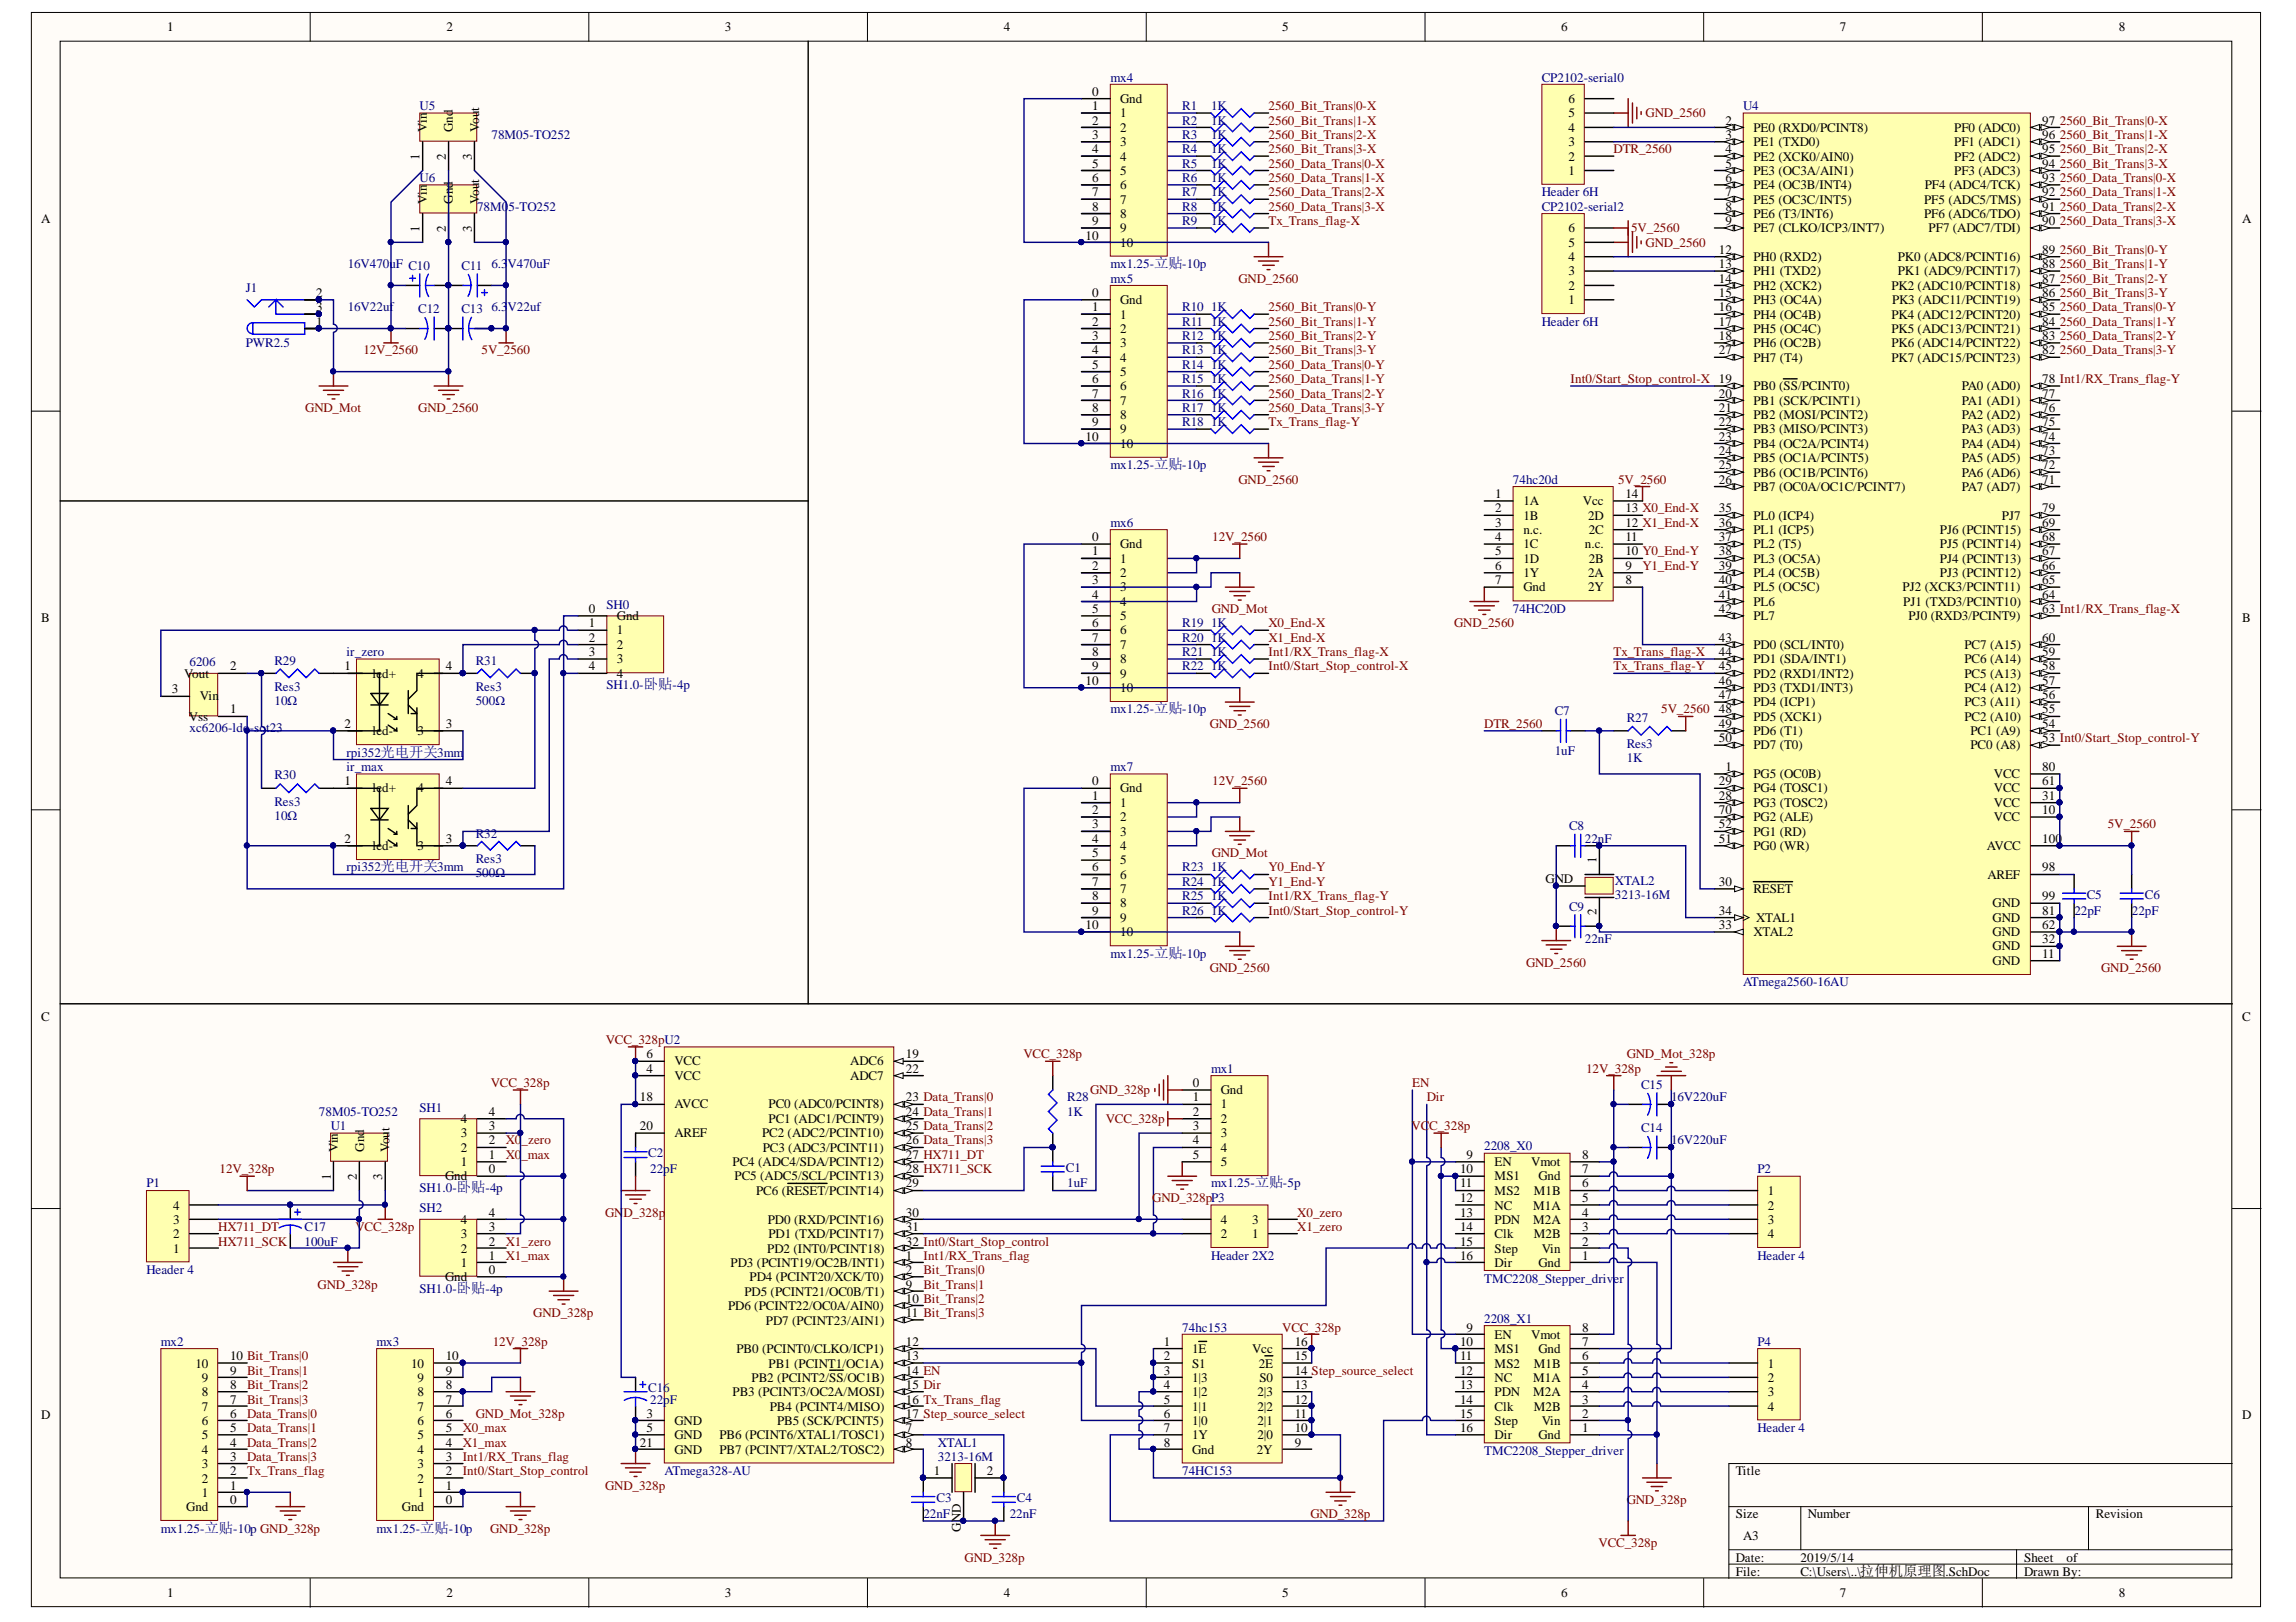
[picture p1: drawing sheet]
<svg xmlns="http://www.w3.org/2000/svg" width="297mm" height="210mm" viewBox="0 0 297 210" stroke-linecap="round" stroke-linejoin="round" font-family="sans-serif">
<defs><g id="words">
<g font-size="1.7">
<text x="21.6" y="4">1</text>
<text x="57.7" y="4">2</text>
<text x="93.8" y="4">3</text>
<text x="129.9" y="4">4</text>
<text x="165.9" y="4">5</text>
<text x="202" y="4">6</text>
<text x="238" y="4">7</text>
<text x="274.1" y="4">8</text>
<text x="55.2" y="17.1" transform="rotate(-90 55.2 17.1)">Vin</text>
<text x="58.6" y="17.1" transform="rotate(-90 58.6 17.1)">Gnd</text>
<text x="62" y="17.1" transform="rotate(-90 62 17.1)">Vout</text>
<text x="141.3" y="12.4">0</text>
<text x="141.3" y="14.3">1</text>
<text x="141.3" y="16.1">2</text>
<text x="141.3" y="18">3</text>
<text x="144.9" y="13.3">Gnd</text>
<text x="144.9" y="15.2">1</text>
<text x="144.9" y="17.1">2</text>
<text x="202.9" y="17.1">4</text>
<text x="202.9" y="15.2">5</text>
<text x="202.9" y="13.3">6</text>
<text x="223.2" y="18">3</text>
<text x="223.2" y="16.1">2</text>
<text x="226.8" y="17.1">PE0 (RXD0/PCINT8)</text>
<text x="252.8" y="17.1">PF0 (ADC0)</text>
<text x="264.2" y="18">96</text>
<text x="264.2" y="16.1">97</text>
<text x="54.3" y="20.7" transform="rotate(-90 54.3 20.7)">1</text>
<text x="57.7" y="20.7" transform="rotate(-90 57.7 20.7)">2</text>
<text x="61" y="20.7" transform="rotate(-90 61 20.7)">3</text>
<text x="141.3" y="19.8">4</text>
<text x="141.3" y="21.7">5</text>
<text x="141.3" y="23.6">6</text>
<text x="144.9" y="18.9">3</text>
<text x="144.9" y="20.8">4</text>
<text x="144.9" y="22.6">5</text>
<text x="202.9" y="22.6">1</text>
<text x="202.9" y="20.8">2</text>
<text x="202.9" y="18.9">3</text>
<text x="223.2" y="23.6">6</text>
<text x="223.2" y="21.7">5</text>
<text x="223.2" y="19.8">4</text>
<text x="226.8" y="22.6">PE3 (OC3A/AIN1)</text>
<text x="226.8" y="20.8">PE2 (XCK0/AIN0)</text>
<text x="226.8" y="18.9">PE1 (TXD0)</text>
<text x="252.8" y="18.9">PF1 (ADC1)</text>
<text x="252.8" y="20.8">PF2 (ADC2)</text>
<text x="252.8" y="22.6">PF3 (ADC3)</text>
<text x="264.2" y="19.8">95</text>
<text x="264.2" y="23.6">93</text>
<text x="264.2" y="21.7">94</text>
<text x="5.3" y="28.9">A</text>
<text x="54.3" y="30" transform="rotate(-90 54.3 30)">1</text>
<text x="55.2" y="26.3" transform="rotate(-90 55.2 26.3)">Vin</text>
<text x="57.7" y="30" transform="rotate(-90 57.7 30)">2</text>
<text x="58.6" y="26.3" transform="rotate(-90 58.6 26.3)">Gnd</text>
<text x="61" y="30" transform="rotate(-90 61 30)">3</text>
<text x="62" y="26.3" transform="rotate(-90 62 26.3)">Vout</text>
<text x="141.3" y="25.4">7</text>
<text x="141.3" y="27.3">8</text>
<text x="141.3" y="29.1">9</text>
<text x="144.9" y="24.5">6</text>
<text x="144.9" y="26.3">7</text>
<text x="144.9" y="28.2">8</text>
<text x="223.2" y="25.4">7</text>
<text x="223.2" y="27.3">8</text>
<text x="223.2" y="29.1">9</text>
<text x="226.8" y="24.5">PE4 (OC3B/INT4)</text>
<text x="226.8" y="26.3">PE5 (OC3C/INT5)</text>
<text x="226.8" y="28.2">PE6 (T3/INT6)</text>
<text x="248.9" y="26.3">PF5 (ADC5/TMS)</text>
<text x="248.9" y="28.2">PF6 (ADC6/TDO)</text>
<text x="249" y="24.5">PF4 (ADC4/TCK)</text>
<text x="264.2" y="25.4">92</text>
<text x="264.2" y="27.3">91</text>
<text x="264.2" y="29.1">90</text>
<text x="290.1" y="28.9">A</text>
<text x="140.4" y="31">10</text>
<text x="144.9" y="30.1">9</text>
<text x="144.9" y="31.9">10</text>
<text x="202.9" y="35.6">3</text>
<text x="202.9" y="33.8">4</text>
<text x="202.9" y="31.9">5</text>
<text x="202.9" y="30.1">6</text>
<text x="222.4" y="34.7">13</text>
<text x="222.4" y="32.9">12</text>
<text x="226.8" y="30.1">PE7 (CLKO/ICP3/INT7)</text>
<text x="226.8" y="35.6">PH1 (TXD2)</text>
<text x="226.8" y="33.8">PH0 (RXD2)</text>
<text x="245.5" y="35.6">PK1 (ADC9/PCINT17)</text>
<text x="245.5" y="33.8">PK0 (ADC8/PCINT16)</text>
<text x="249.5" y="30.1">PF7 (ADC7/TDI)</text>
<text x="264.2" y="34.7">88</text>
<text x="264.2" y="32.9">89</text>
<text x="40.9" y="38.4">2</text>
<text x="40.9" y="40.3">3</text>
<text x="141.3" y="38.4">0</text>
<text x="141.3" y="40.3">1</text>
<text x="144.9" y="39.4">Gnd</text>
<text x="144.9" y="41.2">1</text>
<text x="202.9" y="39.4">1</text>
<text x="202.9" y="37.5">2</text>
<text x="222.4" y="36.6">14</text>
<text x="222.4" y="38.4">15</text>
<text x="222.4" y="40.3">16</text>
<text x="226.8" y="37.5">PH2 (XCK2)</text>
<text x="226.8" y="39.4">PH3 (OC4A)</text>
<text x="226.8" y="41.2">PH4 (OC4B)</text>
<text x="244.7" y="41.2">PK4 (ADC12/PCINT20)</text>
<text x="244.7" y="37.5">PK2 (ADC10/PCINT18)</text>
<text x="244.8" y="39.4">PK3 (ADC11/PCINT19)</text>
<text x="264.2" y="40.3">85</text>
<text x="264.2" y="38.4">86</text>
<text x="264.2" y="36.6">87</text>
<text x="40.9" y="42.1">1</text>
<text x="141.3" y="42.1">2</text>
<text x="141.3" y="44">3</text>
<text x="141.3" y="45.9">4</text>
<text x="141.3" y="47.7">5</text>
<text x="144.9" y="43.1">2</text>
<text x="144.9" y="44.9">3</text>
<text x="144.9" y="46.8">4</text>
<text x="222.4" y="42.1">17</text>
<text x="222.4" y="44">18</text>
<text x="222.4" y="45.9">27</text>
<text x="226.8" y="43.1">PH5 (OC4C)</text>
<text x="226.8" y="44.9">PH6 (OC2B)</text>
<text x="226.8" y="46.8">PH7 (T4)</text>
<text x="244.7" y="43.1">PK5 (ADC13/PCINT21)</text>
<text x="244.7" y="44.9">PK6 (ADC14/PCINT22)</text>
<text x="244.7" y="46.8">PK7 (ADC15/PCINT23)</text>
<text x="264.2" y="42.1">84</text>
<text x="264.2" y="44">83</text>
<text x="264.2" y="45.9">82</text>
<text x="141.3" y="49.6">6</text>
<text x="141.3" y="51.4">7</text>
<text x="141.3" y="53.3">8</text>
<text x="144.9" y="48.7">5</text>
<text x="144.9" y="50.5">6</text>
<text x="144.9" y="52.4">7</text>
<text x="222.4" y="53.3">21</text>
<text x="222.4" y="51.4">20</text>
<text x="226.8" y="52.4">PB1 (SCK/PCINT1)</text>
<text x="226.8" y="50.5">PB0 (SS/PCINT0)</text>
<text x="253.8" y="52.4">PA1 (AD1)</text>
<text x="253.8" y="50.5">PA0 (AD0)</text>
<text x="264.2" y="51.4">77</text>
<text x="264.2" y="53.3">76</text>
<text x="264.2" y="49.6">78 Int1/RX_Trans_flag-Y</text>
<text x="140.4" y="57">10</text>
<text x="141.3" y="55.2">9</text>
<text x="144.9" y="54.2">8</text>
<text x="144.9" y="56.1">9</text>
<text x="144.9" y="57.9">10</text>
<text x="222.4" y="58.9">24</text>
<text x="222.4" y="55.2">22</text>
<text x="222.4" y="57">23</text>
<text x="226.8" y="59.8">PB5 (OC1A/PCINT5)</text>
<text x="226.8" y="54.2">PB2 (MOSI/PCINT2)</text>
<text x="226.8" y="56.1">PB3 (MISO/PCINT3)</text>
<text x="226.8" y="57.9">PB4 (OC2A/PCINT4)</text>
<text x="253.8" y="57.9">PA4 (AD4)</text>
<text x="253.8" y="59.8">PA5 (AD5)</text>
<text x="253.8" y="56.1">PA3 (AD3)</text>
<text x="253.8" y="54.2">PA2 (AD2)</text>
<text x="264.2" y="57">74</text>
<text x="264.2" y="58.9">73</text>
<text x="264.2" y="55.2">75</text>
<text x="193.5" y="64.5">1</text>
<text x="197.1" y="65.4">1A</text>
<text x="204.8" y="65.4">Vcc</text>
<text x="210.3" y="64.5">14</text>
<text x="222.4" y="60.7">25</text>
<text x="222.4" y="62.6">26</text>
<text x="226.8" y="61.7">PB6 (OC1B/PCINT6)</text>
<text x="226.8" y="63.5">PB7 (OC0A/OC1C/PCINT7)</text>
<text x="253.8" y="63.5">PA7 (AD7)</text>
<text x="253.8" y="61.7">PA6 (AD6)</text>
<text x="264.2" y="62.6">71</text>
<text x="264.2" y="60.7">72</text>
<text x="141.3" y="70">0</text>
<text x="141.3" y="71.9">1</text>
<text x="144.9" y="71">Gnd</text>
<text x="193.5" y="66.3">2</text>
<text x="193.5" y="68.2">3</text>
<text x="193.5" y="70">4</text>
<text x="193.5" y="71.9">5</text>
<text x="197.1" y="67.2">1B</text>
<text x="197.1" y="69.1">n.c.</text>
<text x="197.1" y="71">1C</text>
<text x="205" y="71">n.c.</text>
<text x="205.5" y="67.2">2D</text>
<text x="205.5" y="69.1">2C</text>
<text x="210.3" y="71.9">10 Y0_End-Y</text>
<text x="210.3" y="70">11</text>
<text x="210.3" y="68.2">12 X1_End-X</text>
<text x="210.3" y="66.3">13 X0_End-X</text>
<text x="222.4" y="70">37</text>
<text x="222.4" y="71.9">38</text>
<text x="222.4" y="66.3">35</text>
<text x="222.4" y="68.2">36</text>
<text x="226.8" y="71">PL2 (T5)</text>
<text x="226.8" y="67.2">PL0 (ICP4)</text>
<text x="226.8" y="69.1">PL1 (ICP5)</text>
<text x="250.9" y="71">PJ5 (PCINT14)</text>
<text x="250.9" y="69.1">PJ6 (PCINT15)</text>
<text x="259" y="67.2">PJ7</text>
<text x="264.2" y="70">68</text>
<text x="264.2" y="68.2">69</text>
<text x="264.2" y="66.3">79</text>
<text x="264.2" y="71.9">67</text>
<text x="141.3" y="73.7">2</text>
<text x="141.3" y="75.6">3</text>
<text x="141.3" y="77.5">4</text>
<text x="144.9" y="72.8">1</text>
<text x="144.9" y="74.7">2</text>
<text x="144.9" y="76.5">3</text>
<text x="193.5" y="73.7">6</text>
<text x="193.5" y="75.6">7</text>
<text x="197.1" y="72.8">1D</text>
<text x="197.1" y="74.7">1Y</text>
<text x="197.1" y="76.5">Gnd</text>
<text x="205.5" y="76.5">2Y</text>
<text x="205.5" y="74.7">2A</text>
<text x="205.5" y="72.8">2B</text>
<text x="210.3" y="75.6">8</text>
<text x="210.3" y="73.7">9</text>
<text x="222.4" y="73.7">39</text>
<text x="222.4" y="75.6">40</text>
<text x="222.4" y="77.5">41</text>
<text x="226.8" y="72.8">PL3 (OC5A)</text>
<text x="226.8" y="74.7">PL4 (OC5B)</text>
<text x="226.8" y="76.5">PL5 (OC5C)</text>
<text x="246.1" y="76.5">PJ2 (XCK3/PCINT11)</text>
<text x="250.9" y="74.7">PJ3 (PCINT12)</text>
<text x="250.9" y="72.8">PJ4 (PCINT13)</text>
<text x="264.2" y="73.7">66</text>
<text x="264.2" y="75.6">65</text>
<text x="264.2" y="77.5">64</text>
<text x="5.3" y="80.5">B</text>
<text x="76.2" y="79.3">0</text>
<text x="76.2" y="81.2">1</text>
<text x="76.2" y="83">2</text>
<text x="79.8" y="80.3">Gnd</text>
<text x="79.8" y="82.1">1</text>
<text x="79.8" y="84">2</text>
<text x="141.3" y="79.3">5</text>
<text x="141.3" y="81.2">6</text>
<text x="141.3" y="83">7</text>
<text x="144.9" y="78.4">4</text>
<text x="144.9" y="80.3">5</text>
<text x="144.9" y="82.1">6</text>
<text x="144.9" y="84">7</text>
<text x="222.4" y="83">43</text>
<text x="222.4" y="79.3">42</text>
<text x="226.8" y="84">PD0 (SCL/INT0)</text>
<text x="226.8" y="78.4">PL6</text>
<text x="226.8" y="80.3">PL7</text>
<text x="246.2" y="78.4">PJ1 (TXD3/PCINT10)</text>
<text x="246.9" y="80.3">PJ0 (RXD3/PCINT9)</text>
<text x="254.2" y="84">PC7 (A15)</text>
<text x="264.2" y="79.3">63 Int1/RX_Trans_flag-X</text>
<text x="264.2" y="83">60</text>
<text x="290.1" y="80.5">B</text>
<text x="22.2" y="89.7">3</text>
<text x="23.8" y="87.7">Vout</text>
<text x="29.8" y="86.8">2</text>
<text x="44.6" y="86.8">1</text>
<text x="48.2" y="87.7">led+</text>
<text x="54" y="87.7">4</text>
<text x="57.7" y="86.8">4</text>
<text x="76.2" y="84.9">3</text>
<text x="76.2" y="86.8">4</text>
<text x="79.8" y="85.8">3</text>
<text x="79.8" y="87.7">4</text>
<text x="140.4" y="88.6">10</text>
<text x="141.3" y="84.9">8</text>
<text x="141.3" y="86.8">9</text>
<text x="144.9" y="85.8">8</text>
<text x="144.9" y="87.7">9</text>
<text x="144.9" y="89.5">10</text>
<text x="222.4" y="86.8">45</text>
<text x="222.4" y="84.9">44</text>
<text x="222.4" y="88.6">46</text>
<text x="226.8" y="87.7">PD2 (RXD1/INT2)</text>
<text x="226.8" y="85.8">PD1 (SDA/INT1)</text>
<text x="226.8" y="89.5">PD3 (TXD1/INT3)</text>
<text x="254.2" y="89.5">PC4 (A12)</text>
<text x="254.2" y="87.7">PC5 (A13)</text>
<text x="254.2" y="85.8">PC6 (A14)</text>
<text x="264.2" y="88.6">57</text>
<text x="264.2" y="86.8">58</text>
<text x="264.2" y="84.9">59</text>
<text x="24.4" y="93.3">Vss</text>
<text x="25.9" y="90.6">Vin</text>
<text x="29.8" y="92.3">1</text>
<text x="44.6" y="94.2">2</text>
<text x="48.2" y="95.1">led-</text>
<text x="54" y="95.1">3</text>
<text x="57.7" y="94.2">3</text>
<text x="222.4" y="90.5">47</text>
<text x="222.4" y="92.3">48</text>
<text x="222.4" y="94.2">49</text>
<text x="226.8" y="91.4">PD4 (ICP1)</text>
<text x="226.8" y="93.3">PD5 (XCK1)</text>
<text x="226.8" y="95.1">PD6 (T1)</text>
<text x="254.2" y="93.3">PC2 (A10)</text>
<text x="254.2" y="91.4">PC3 (A11)</text>
<text x="254.9" y="95.1">PC1 (A9)</text>
<text x="264.2" y="94.2">54</text>
<text x="264.2" y="92.3">55</text>
<text x="264.2" y="90.5">56</text>
<text x="44.6" y="101.6">1</text>
<text x="57.7" y="101.6">4</text>
<text x="141.3" y="101.6">0</text>
<text x="222.4" y="96">50</text>
<text x="222.4" y="101.6">29</text>
<text x="223.2" y="99.8">1</text>
<text x="226.8" y="100.7">PG5 (OC0B)</text>
<text x="226.8" y="97">PD7 (T0)</text>
<text x="254.9" y="97">PC0 (A8)</text>
<text x="258" y="100.7">VCC</text>
<text x="264.2" y="99.8">80</text>
<text x="264.2" y="96">53 Int0/Start_Stop_control-Y</text>
<text x="264.2" y="101.6">61</text>
<text x="48.2" y="102.6">led+</text>
<text x="54" y="102.6">4</text>
<text x="141.3" y="103.5">1</text>
<text x="141.3" y="105.3">2</text>
<text x="141.3" y="107.2">3</text>
<text x="144.9" y="102.6">Gnd</text>
<text x="144.9" y="104.4">1</text>
<text x="144.9" y="106.3">2</text>
<text x="222.4" y="107.2">52</text>
<text x="222.4" y="105.3">70</text>
<text x="222.4" y="103.5">28</text>
<text x="226.8" y="106.3">PG2 (ALE)</text>
<text x="226.8" y="104.4">PG3 (TOSC2)</text>
<text x="226.8" y="102.6">PG4 (TOSC1)</text>
<text x="258" y="104.4">VCC</text>
<text x="258" y="106.3">VCC</text>
<text x="258" y="102.6">VCC</text>
<text x="264.2" y="103.5">31</text>
<text x="264.2" y="105.3">10</text>
<text x="44.6" y="109.1">2</text>
<text x="48.2" y="110">led-</text>
<text x="54" y="110">3</text>
<text x="57.7" y="109.1">3</text>
<text x="141.3" y="109.1">4</text>
<text x="141.3" y="110.9">5</text>
<text x="141.3" y="112.8">6</text>
<text x="144.9" y="108.1">3</text>
<text x="144.9" y="110">4</text>
<text x="144.9" y="111.8">5</text>
<text x="144.9" y="113.7">6</text>
<text x="206.6" y="111.7" transform="rotate(-90 206.6 111.7)">1</text>
<text x="222.4" y="109.1">51</text>
<text x="226.8" y="110">PG0 (WR)</text>
<text x="226.8" y="108.1">PG1 (RD)</text>
<text x="257" y="110">AVCC</text>
<text x="257.1" y="113.7">AREF</text>
<text x="264.2" y="109.1">100</text>
<text x="264.2" y="112.8">98</text>
<text x="141.3" y="114.6">7</text>
<text x="141.3" y="116.5">8</text>
<text x="141.3" y="118.4">9</text>
<text x="144.9" y="115.6">7</text>
<text x="144.9" y="117.4">8</text>
<text x="144.9" y="119.3">9</text>
<text x="200" y="114.3">GND</text>
<text x="206.6" y="118.4" transform="rotate(-90 206.6 118.4)">2</text>
<text x="222.4" y="114.6">30</text>
<text x="222.4" y="118.4">34</text>
<text x="226.8" y="115.6">RESET</text>
<text x="227.2" y="119.3">XTAL1</text>
<text x="257.8" y="119.3">GND</text>
<text x="257.8" y="117.4">GND</text>
<text x="264.2" y="118.4">81</text>
<text x="264.2" y="116.5">99</text>
<text x="140.4" y="120.2">10</text>
<text x="144.9" y="121.1">10</text>
<text x="222.4" y="120.2">33</text>
<text x="226.8" y="121.1">XTAL2</text>
<text x="257.8" y="124.9">GND</text>
<text x="257.8" y="123">GND</text>
<text x="257.8" y="121.1">GND</text>
<text x="264.2" y="123.9">11</text>
<text x="264.2" y="122.1">32</text>
<text x="264.2" y="120.2">62</text>
<text x="5.3" y="132.1">C</text>
<text x="83.6" y="136.9">6</text>
<text x="87.3" y="137.9">VCC</text>
<text x="110" y="137.9">ADC6</text>
<text x="117.2" y="136.9">19</text>
<text x="290.1" y="132.1">C</text>
<text x="82.8" y="142.5">18</text>
<text x="83.6" y="138.8">4</text>
<text x="87.3" y="143.4">AVCC</text>
<text x="87.3" y="139.7">VCC</text>
<text x="99.4" y="143.4">PC0 (ADC0/PCINT8)</text>
<text x="110" y="139.7">ADC7</text>
<text x="117.2" y="142.5">23 Data_Trans|0</text>
<text x="117.2" y="138.8">22</text>
<text x="154.3" y="140.7">0</text>
<text x="154.3" y="142.5">1</text>
<text x="157.9" y="141.6">Gnd</text>
<text x="157.9" y="143.4">1</text>
<text x="43.7" y="149" transform="rotate(-90 43.7 149)">Vin</text>
<text x="47.1" y="149" transform="rotate(-90 47.1 149)">Gnd</text>
<text x="50.4" y="149" transform="rotate(-90 50.4 149)">Vout</text>
<text x="59.6" y="149">2</text>
<text x="59.6" y="147.2">3</text>
<text x="59.6" y="145.3">4</text>
<text x="63.2" y="150">1</text>
<text x="63.2" y="148.1">2</text>
<text x="63.2" y="146.2">3</text>
<text x="63.2" y="144.4">4</text>
<text x="82.8" y="146.2">20</text>
<text x="87.3" y="147.2">AREF</text>
<text x="98.6" y="147.2">PC2 (ADC2/PCINT10)</text>
<text x="98.7" y="149">PC3 (ADC3/PCINT11)</text>
<text x="99.4" y="145.3">PC1 (ADC1/PCINT9)</text>
<text x="117.2" y="144.4">24 Data_Trans|1</text>
<text x="117.2" y="146.2">25 Data_Trans|2</text>
<text x="117.2" y="148.1">26 Data_Trans|3</text>
<text x="117.2" y="150">27 HX711_DT</text>
<text x="154.3" y="144.4">2</text>
<text x="154.3" y="146.2">3</text>
<text x="154.3" y="148.1">4</text>
<text x="154.3" y="150">5</text>
<text x="157.9" y="145.3">2</text>
<text x="157.9" y="147.2">3</text>
<text x="157.9" y="149">4</text>
<text x="189.7" y="150">9</text>
<text x="204.7" y="150">8</text>
<text x="42.8" y="152.7" transform="rotate(-90 42.8 152.7)">1</text>
<text x="46.2" y="152.7" transform="rotate(-90 46.2 152.7)">2</text>
<text x="49.5" y="152.7" transform="rotate(-90 49.5 152.7)">3</text>
<text x="57.6" y="152.7">Gnd</text>
<text x="59.6" y="150.9">1</text>
<text x="63.2" y="151.8">0</text>
<text x="94.8" y="150.9">PC4 (ADC4/SDA/PCINT12)</text>
<text x="95" y="152.7">PC5 (ADC5/SCL/PCINT13)</text>
<text x="97.8" y="154.6">PC6 (RESET/PCINT14)</text>
<text x="117.2" y="153.7">29</text>
<text x="117.2" y="151.8">28 HX711_SCK</text>
<text x="157.9" y="150.9">5</text>
<text x="188.9" y="151.8">10</text>
<text x="188.9" y="153.7">11</text>
<text x="188.9" y="155.5">12</text>
<text x="193.4" y="150.9">EN</text>
<text x="193.4" y="152.7">MS1</text>
<text x="193.4" y="154.6">MS2</text>
<text x="198.1" y="150.9">Vmot</text>
<text x="198.4" y="154.6">M1B</text>
<text x="199" y="152.7">Gnd</text>
<text x="204.7" y="155.5">5</text>
<text x="204.7" y="153.7">6</text>
<text x="204.7" y="151.8">7</text>
<text x="228.7" y="154.6">1</text>
<text x="22.4" y="160.3">2</text>
<text x="22.4" y="158.4">3</text>
<text x="22.4" y="156.5">4</text>
<text x="59.6" y="160.3">3</text>
<text x="59.6" y="158.4">4</text>
<text x="63.2" y="161.2">2</text>
<text x="63.2" y="159.3">3</text>
<text x="63.2" y="157.5">4</text>
<text x="99.3" y="158.4">PD0 (RXD/PCINT16)</text>
<text x="99.4" y="160.3">PD1 (TXD/PCINT17)</text>
<text x="117.2" y="157.5">30</text>
<text x="117.2" y="159.3">31</text>
<text x="117.2" y="161.2">32 Int0/Start_Stop_control</text>
<text x="157.9" y="160.3">2</text>
<text x="157.9" y="158.4">4</text>
<text x="162" y="160.3">1</text>
<text x="162" y="158.4">3</text>
<text x="188.9" y="157.5">13</text>
<text x="188.9" y="159.3">14</text>
<text x="188.9" y="161.2">15</text>
<text x="193.4" y="156.5">NC</text>
<text x="193.4" y="158.4">PDN</text>
<text x="193.4" y="160.3">Clk</text>
<text x="198.4" y="158.4">M2A</text>
<text x="198.4" y="156.5">M1A</text>
<text x="198.4" y="160.3">M2B</text>
<text x="204.7" y="161.2">2</text>
<text x="204.7" y="159.3">3</text>
<text x="204.7" y="157.5">4</text>
<text x="228.7" y="156.5">2</text>
<text x="228.7" y="158.4">3</text>
<text x="228.7" y="160.3">4</text>
<text x="22.4" y="162.1">1</text>
<text x="57.6" y="165.8">Gnd</text>
<text x="59.6" y="164">1</text>
<text x="59.6" y="162.1">2</text>
<text x="63.2" y="164.9">0</text>
<text x="63.2" y="163">1</text>
<text x="94.5" y="164">PD3 (PCINT19/OC2B/INT1)</text>
<text x="96.3" y="167.7">PD5 (PCINT21/OC0B/T1)</text>
<text x="97" y="165.8">PD4 (PCINT20/XCK/T0)</text>
<text x="99.3" y="162.1">PD2 (INT0/PCINT18)</text>
<text x="117.2" y="164.9">2</text>
<text x="117.2" y="166.8">9</text>
<text x="117.2" y="163">1</text>
<text x="188.9" y="163">16</text>
<text x="193.4" y="162.1">Step</text>
<text x="193.4" y="164">Dir</text>
<text x="199" y="164">Gnd</text>
<text x="199.5" y="162.1">Vin</text>
<text x="204.7" y="163">1</text>
<text x="94.2" y="169.6">PD6 (PCINT22/OC0A/AIN0)</text>
<text x="99.1" y="171.4">PD7 (PCINT23/AIN1)</text>
<text x="117.2" y="168.6">10 Bit_Trans|2</text>
<text x="117.2" y="170.5">11 Bit_Trans|3</text>
<text x="189.7" y="172.3">9</text>
<text x="193.4" y="173.3">EN</text>
<text x="198.1" y="173.3">Vmot</text>
<text x="204.7" y="172.3">8</text>
<text x="25.3" y="177">10</text>
<text x="26.1" y="178.8">9</text>
<text x="29.8" y="179.8">8</text>
<text x="29.8" y="177.9">9</text>
<text x="29.8" y="176.1">10 Bit_Trans|0</text>
<text x="53.2" y="177">10</text>
<text x="54" y="178.8">9</text>
<text x="57.7" y="179.8">8</text>
<text x="57.7" y="177.9">9</text>
<text x="57.7" y="176.1">10</text>
<text x="95.3" y="175.1">PB0 (PCINT0/CLKO/ICP1)</text>
<text x="97.2" y="178.8">PB2 (PCINT2/SS/OC1B)</text>
<text x="99.4" y="177">PB1 (PCINT1/OC1A)</text>
<text x="117.2" y="174.2">12</text>
<text x="117.2" y="176.1">13</text>
<text x="117.2" y="177.9">14 EN</text>
<text x="117.2" y="179.8">15 Dir</text>
<text x="150.6" y="174.2">1</text>
<text x="150.6" y="176.1">2</text>
<text x="150.6" y="177.9">3</text>
<text x="150.6" y="179.8">4</text>
<text x="154.2" y="175.1">1E</text>
<text x="154.2" y="177">S1</text>
<text x="154.2" y="178.8">1|3</text>
<text x="162" y="175.1">Vcc</text>
<text x="162.8" y="177">2E</text>
<text x="162.9" y="178.8">S0</text>
<text x="167.5" y="176.1">15</text>
<text x="167.5" y="179.8">13</text>
<text x="167.5" y="177.9">14 Step_source_select</text>
<text x="167.5" y="174.2">16</text>
<text x="188.9" y="174.2">10</text>
<text x="188.9" y="176.1">11</text>
<text x="188.9" y="177.9">12</text>
<text x="188.9" y="179.8">13</text>
<text x="193.4" y="175.1">MS1</text>
<text x="193.4" y="177">MS2</text>
<text x="193.4" y="178.8">NC</text>
<text x="198.4" y="178.8">M1A</text>
<text x="198.4" y="177">M1B</text>
<text x="199" y="175.1">Gnd</text>
<text x="204.7" y="179.8">4</text>
<text x="204.7" y="177.9">5</text>
<text x="204.7" y="176.1">6</text>
<text x="204.7" y="174.2">7</text>
<text x="228.7" y="177">1</text>
<text x="228.7" y="178.8">2</text>
<text x="5.3" y="183.7">D</text>
<text x="26.1" y="184.4">6</text>
<text x="26.1" y="182.6">7</text>
<text x="26.1" y="180.7">8</text>
<text x="29.8" y="185.3">5</text>
<text x="29.8" y="183.5">6</text>
<text x="29.8" y="181.6">7</text>
<text x="54" y="184.4">6</text>
<text x="54" y="182.6">7</text>
<text x="54" y="180.7">8</text>
<text x="57.7" y="185.3">5</text>
<text x="57.7" y="183.5">6</text>
<text x="57.7" y="181.6">7</text>
<text x="83.6" y="185.3">5</text>
<text x="83.6" y="183.5">3</text>
<text x="87.3" y="184.4">GND</text>
<text x="94.8" y="180.7">PB3 (PCINT3/OC2A/MOSI)</text>
<text x="99.6" y="182.6">PB4 (PCINT4/MISO)</text>
<text x="100.5" y="184.4">PB5 (SCK/PCINT5)</text>
<text x="117.2" y="185.3">7</text>
<text x="117.2" y="181.6">16 Tx_Trans_flag</text>
<text x="117.2" y="183.5">17 Step_source_select</text>
<text x="150.6" y="181.6">5</text>
<text x="150.6" y="183.5">6</text>
<text x="150.6" y="185.3">7</text>
<text x="154.2" y="180.7">1|2</text>
<text x="154.2" y="182.6">1|1</text>
<text x="154.2" y="184.4">1|0</text>
<text x="162.7" y="184.4">2|1</text>
<text x="162.7" y="182.6">2|2</text>
<text x="162.7" y="180.7">2|3</text>
<text x="167.5" y="185.3">10</text>
<text x="167.5" y="183.5">11</text>
<text x="167.5" y="181.6">12</text>
<text x="188.9" y="181.6">14</text>
<text x="188.9" y="183.5">15</text>
<text x="188.9" y="185.3">16</text>
<text x="193.4" y="180.7">PDN</text>
<text x="193.4" y="182.6">Clk</text>
<text x="193.4" y="184.4">Step</text>
<text x="198.4" y="180.7">M2A</text>
<text x="198.4" y="182.6">M2B</text>
<text x="199.5" y="184.4">Vin</text>
<text x="204.7" y="185.3">1</text>
<text x="204.7" y="183.5">2</text>
<text x="204.7" y="181.6">3</text>
<text x="228.7" y="180.7">3</text>
<text x="228.7" y="182.6">4</text>
<text x="290.1" y="183.7">D</text>
<text x="26.1" y="191.9">2</text>
<text x="26.1" y="190">3</text>
<text x="26.1" y="188.1">4</text>
<text x="26.1" y="186.3">5</text>
<text x="29.8" y="190.9">2</text>
<text x="29.8" y="189.1">3</text>
<text x="29.8" y="187.2">4</text>
<text x="54" y="191.9">2</text>
<text x="54" y="190">3</text>
<text x="54" y="188.1">4</text>
<text x="54" y="186.3">5</text>
<text x="57.7" y="190.9">2</text>
<text x="57.7" y="189.1">3</text>
<text x="57.7" y="187.2">4</text>
<text x="82.8" y="187.2">21</text>
<text x="87.3" y="186.3">GND</text>
<text x="87.3" y="188.1">GND</text>
<text x="93.1" y="186.3">PB6 (PCINT6/XTAL1/TOSC1)</text>
<text x="93.1" y="188.1">PB7 (PCINT7/XTAL2/TOSC2)</text>
<text x="117.2" y="187.2">8</text>
<text x="120.8" y="190.9">1</text>
<text x="127.7" y="190.9">2</text>
<text x="150.6" y="187.2">8</text>
<text x="154.2" y="186.3">1Y</text>
<text x="154.2" y="188.1">Gnd</text>
<text x="162.6" y="188.1">2Y</text>
<text x="162.7" y="186.3">2|0</text>
<text x="167.5" y="187.2">9</text>
<text x="193.4" y="186.3">Dir</text>
<text x="199" y="186.3">Gnd</text>
<text x="224.6" y="190.9">Title</text>
<text x="24.1" y="195.6">Gnd</text>
<text x="26.1" y="193.7">1</text>
<text x="29.8" y="194.6">0</text>
<text x="29.8" y="192.8">1</text>
<text x="52" y="195.6">Gnd</text>
<text x="54" y="193.7">1</text>
<text x="57.7" y="194.6">0</text>
<text x="57.7" y="192.8">1</text>
<text x="224.6" y="196.5">Size</text>
<text x="233.9" y="196.5">Number</text>
<text x="271.2" y="196.5">Revision</text>
<text x="124.3" y="198.3" transform="rotate(-90 124.3 198.3)">GND</text>
<text x="224.6" y="202.1">Date:</text>
<text x="224.6" y="203.9">File:</text>
<text x="225.5" y="199.3">A3</text>
<text x="232.9" y="202.1">2019/5/14</text>
<text x="232.9" y="203.9">C:\Users\..\拉伸机原理图.SchDoc</text>
<text x="261.9" y="202.1">Sheet</text>
<text x="261.9" y="203.9">Drawn By:</text>
<text x="267.4" y="202.1">of</text>
<text x="21.6" y="206.7">1</text>
<text x="57.7" y="206.7">2</text>
<text x="93.8" y="206.7">3</text>
<text x="129.9" y="206.7">4</text>
<text x="165.9" y="206.7">5</text>
<text x="202" y="206.7">6</text>
<text x="238" y="206.7">7</text>
<text x="274.1" y="206.7">8</text>
</g>
<g font-size="1.7" fill="#000080">
<text x="143.7" y="10.6">mx4</text>
<text x="199.5" y="10.6">CP2102-serial0</text>
<text x="54.3" y="14.3">U5</text>
<text x="63.6" y="18">78M05-TO252</text>
<text x="153" y="14.3">R1</text>
<text x="153" y="16.1">R2</text>
<text x="153" y="18">R3</text>
<text x="156.7" y="14.3">1K</text>
<text x="156.7" y="16.1">1K</text>
<text x="156.7" y="18">1K</text>
<text x="225.5" y="14.3">U4</text>
<text x="54.3" y="23.6">U6</text>
<text x="153" y="19.8">R4</text>
<text x="153" y="21.7">R5</text>
<text x="153" y="23.6">R6</text>
<text x="156.7" y="19.8">1K</text>
<text x="156.7" y="21.7">1K</text>
<text x="156.7" y="23.6">1K</text>
<text x="61.7" y="27.3">78M05-TO252</text>
<text x="153" y="25.4">R7</text>
<text x="153" y="27.3">R8</text>
<text x="153" y="29.1">R9</text>
<text x="156.7" y="25.4">1K</text>
<text x="156.7" y="27.3">1K</text>
<text x="156.7" y="29.1">1K</text>
<text x="199.5" y="25.4">Header 6H</text>
<text x="199.5" y="27.3">CP2102-serial2</text>
<text x="45" y="34.7">16V470uF C10</text>
<text x="59.7" y="34.9">C11</text>
<text x="63.6" y="34.7">6.3V470uF</text>
<text x="143.7" y="34.7">mx1.25-立贴-10p</text>
<text x="31.8" y="37.8">J1</text>
<text x="45" y="40.3">16V22uf</text>
<text x="54.1" y="40.5">C12</text>
<text x="59.7" y="40.5">C13</text>
<text x="63.6" y="40.3">6.3V22uf</text>
<text x="143.7" y="36.6">mx5</text>
<text x="153" y="40.3">R10</text>
<text x="156.7" y="40.3">1K</text>
<text x="31.8" y="44.9">PWR2.5</text>
<text x="153" y="42.1">R11</text>
<text x="153" y="44">R12</text>
<text x="153" y="45.9">R13</text>
<text x="153" y="47.7">R14</text>
<text x="156.7" y="42.1">1K</text>
<text x="156.7" y="44">1K</text>
<text x="156.7" y="45.9">1K</text>
<text x="156.7" y="47.7">1K</text>
<text x="199.5" y="42.1">Header 6H</text>
<text x="153" y="49.6">R15</text>
<text x="153" y="51.4">R16</text>
<text x="153" y="53.3">R17</text>
<text x="156.7" y="49.6">1K</text>
<text x="156.7" y="51.4">1K</text>
<text x="156.7" y="53.3">1K</text>
<text x="153" y="55.2">R18</text>
<text x="156.7" y="55.2">1K</text>
<text x="143.7" y="60.7">mx1.25-立贴-10p</text>
<text x="195.7" y="62.6">74hc20d</text>
<text x="143.7" y="68.2">mx6</text>
<text x="78.5" y="78.8">SH0</text>
<text x="153" y="81.2">R19</text>
<text x="153" y="83">R20</text>
<text x="156.7" y="81.2">1K</text>
<text x="156.7" y="83">1K</text>
<text x="195.7" y="79.3">74HC20D</text>
<text x="24.5" y="86.2">6206</text>
<text x="35.5" y="86">R29</text>
<text x="35.5" y="89.4">Res3</text>
<text x="44.8" y="84.9">ir_zero</text>
<text x="61.6" y="86">R31</text>
<text x="61.6" y="89.4">Res3</text>
<text x="78.5" y="89.2">SH1.0-卧贴-4p</text>
<text x="153" y="84.9">R21</text>
<text x="153" y="86.8">R22</text>
<text x="156.7" y="84.9">1K</text>
<text x="156.7" y="86.8">1K</text>
<text x="24.5" y="94.8">xc6206-ldo-sot23</text>
<text x="35.5" y="91.2">10Ω</text>
<text x="61.6" y="91.2">500Ω</text>
<text x="143.7" y="92.3">mx1.25-立贴-10p</text>
<text x="201.1" y="92.5">C7</text>
<text x="210.4" y="93.4">R27</text>
<text x="35.5" y="100.9">R30</text>
<text x="44.8" y="97.9">rpi352光电开关3mm</text>
<text x="44.8" y="99.8">ir_max</text>
<text x="143.7" y="99.8">mx7</text>
<text x="201.1" y="97.7">1uF</text>
<text x="210.4" y="98.7">1K</text>
<text x="210.4" y="96.8">Res3</text>
<text x="35.5" y="106.1">10Ω</text>
<text x="35.5" y="104.2">Res3</text>
<text x="203" y="107.5">C8</text>
<text x="44.8" y="112.8">rpi352光电开关3mm</text>
<text x="61.6" y="113.5">500Ω</text>
<text x="61.6" y="108.4">R32</text>
<text x="61.6" y="111.7">Res3</text>
<text x="153" y="112.8">R23</text>
<text x="156.7" y="112.8">1K</text>
<text x="205" y="109.1">22nF</text>
<text x="153" y="114.6">R24</text>
<text x="153" y="116.5">R25</text>
<text x="153" y="118.4">R26</text>
<text x="156.7" y="114.6">1K</text>
<text x="156.7" y="116.5">1K</text>
<text x="156.7" y="118.4">1K</text>
<text x="203" y="117.8">C9</text>
<text x="208.9" y="114.5">XTAL2</text>
<text x="208.9" y="116.3">3213-16M</text>
<text x="268.4" y="118.4">22pF</text>
<text x="270" y="116.3">C5</text>
<text x="275.8" y="118.4">22pF</text>
<text x="277.5" y="116.3">C6</text>
<text x="143.7" y="123.9">mx1.25-立贴-10p</text>
<text x="205" y="122.1">22nF</text>
<text x="225.5" y="127.6">ATmega2560-16AU</text>
<text x="54.3" y="143.9">SH1</text>
<text x="138.1" y="142.5">R28</text>
<text x="156.7" y="138.8">mx1</text>
<text x="212.3" y="140.9">C15</text>
<text x="216.2" y="142.5">16V220uF</text>
<text x="41.3" y="144.4">78M05-TO252</text>
<text x="42.8" y="146.2">U1</text>
<text x="83.9" y="149.8">C2</text>
<text x="138.1" y="144.4">1K</text>
<text x="192" y="148.9">2208_X0</text>
<text x="212.3" y="146.5">C14</text>
<text x="216.2" y="148.1">16V220uF</text>
<text x="18.9" y="153.7">P1</text>
<text x="54.3" y="154.3">SH1.0-卧贴-4p</text>
<text x="84.1" y="151.8">22pF</text>
<text x="137.9" y="151.6">C1</text>
<text x="138.1" y="153.7">1uF</text>
<text x="156.7" y="153.7">mx1.25-立贴-5p</text>
<text x="227.4" y="151.8">P2</text>
<text x="39.4" y="161.2">100uF</text>
<text x="39.4" y="159.3">C17</text>
<text x="54.3" y="156.9">SH2</text>
<text x="18.9" y="164.9">Header 4</text>
<text x="54.3" y="167.3">SH1.0-卧贴-4p</text>
<text x="156.7" y="163">Header 2X2</text>
<text x="192" y="166">TMC2208_Stepper_driver</text>
<text x="227.4" y="163">Header 4</text>
<text x="153" y="172.3">74hc153</text>
<text x="192" y="171.2">2208_X1</text>
<text x="20.8" y="174.2">mx2</text>
<text x="48.7" y="174.2">mx3</text>
<text x="227.4" y="174.2">P4</text>
<text x="83.9" y="180.1">C16</text>
<text x="84.1" y="181.6">22pF</text>
<text x="227.4" y="185.3">Header 4</text>
<text x="86" y="190.9">ATmega328-AU</text>
<text x="121.3" y="187.2">XTAL1</text>
<text x="121.3" y="189.1">3213-16M</text>
<text x="153" y="190.9">74HC153</text>
<text x="192" y="188.3">TMC2208_Stepper_driver</text>
<text x="119.5" y="196.5">22nF</text>
<text x="121.2" y="194.4">C3</text>
<text x="130.6" y="196.5">22nF</text>
<text x="131.6" y="194.4">C4</text>
<text x="20.8" y="198.4">mx1.25-立贴-10p GND_328p</text>
<text x="48.7" y="198.4">mx1.25-立贴-10p</text>
</g>
<g font-size="1.7" fill="#800000">
<text x="164.1" y="14.3">2560_Bit_Trans|0-X</text>
<text x="164.1" y="16.1">2560_Bit_Trans|1-X</text>
<text x="164.1" y="18">2560_Bit_Trans|2-X</text>
<text x="212.9" y="15.2">GND_2560</text>
<text x="266.5" y="16.1">2560_Bit_Trans|0-X</text>
<text x="266.5" y="18">2560_Bit_Trans|1-X</text>
<text x="164.1" y="19.8">2560_Bit_Trans|3-X</text>
<text x="164.1" y="21.7">2560_Data_Trans|0-X</text>
<text x="164.1" y="23.6">2560_Data_Trans|1-X</text>
<text x="208.8" y="19.8">DTR_2560</text>
<text x="266.5" y="19.8">2560_Bit_Trans|2-X</text>
<text x="266.5" y="21.7">2560_Bit_Trans|3-X</text>
<text x="266.5" y="23.6">2560_Data_Trans|0-X</text>
<text x="164.1" y="25.4">2560_Data_Trans|2-X</text>
<text x="164.1" y="27.3">2560_Data_Trans|3-X</text>
<text x="164.1" y="29.1">Tx_Trans_flag-X</text>
<text x="266.5" y="25.4">2560_Data_Trans|1-X</text>
<text x="266.5" y="27.3">2560_Data_Trans|2-X</text>
<text x="266.5" y="29.1">2560_Data_Trans|3-X</text>
<text x="211" y="30.1">5V_2560</text>
<text x="212.9" y="31.9">GND_2560</text>
<text x="266.5" y="32.9">2560_Bit_Trans|0-Y</text>
<text x="266.5" y="34.7">2560_Bit_Trans|1-Y</text>
<text x="160.2" y="36.6">GND_2560</text>
<text x="164.1" y="40.3">2560_Bit_Trans|0-Y</text>
<text x="266.5" y="36.6">2560_Bit_Trans|2-Y</text>
<text x="266.5" y="38.4">2560_Bit_Trans|3-Y</text>
<text x="266.5" y="40.3">2560_Data_Trans|0-Y</text>
<text x="47" y="45.9">12V_2560</text>
<text x="62.3" y="45.9">5V_2560</text>
<text x="164.1" y="42.1">2560_Bit_Trans|1-Y</text>
<text x="164.1" y="44">2560_Bit_Trans|2-Y</text>
<text x="164.1" y="45.9">2560_Bit_Trans|3-Y</text>
<text x="164.1" y="47.7">2560_Data_Trans|0-Y</text>
<text x="266.5" y="42.1">2560_Data_Trans|1-Y</text>
<text x="266.5" y="44">2560_Data_Trans|2-Y</text>
<text x="266.5" y="45.9">2560_Data_Trans|3-Y</text>
<text x="39.5" y="53.3">GND_Mot</text>
<text x="54.1" y="53.3">GND_2560</text>
<text x="164.1" y="49.6">2560_Data_Trans|1-Y</text>
<text x="164.1" y="51.4">2560_Data_Trans|2-Y</text>
<text x="164.1" y="53.3">2560_Data_Trans|3-Y</text>
<text x="203.2" y="49.6">Int0/Start_Stop_control-X 19</text>
<text x="164.1" y="55.2">Tx_Trans_flag-Y</text>
<text x="160.2" y="62.6">GND_2560</text>
<text x="209.3" y="62.6">5V_2560</text>
<text x="156.8" y="70">12V_2560</text>
<text x="212.5" y="73.7">Y1_End-Y</text>
<text x="156.8" y="79.3">GND_Mot</text>
<text x="164.1" y="81.2">X0_End-X</text>
<text x="164.1" y="83">X1_End-X</text>
<text x="188.1" y="81.2">GND_2560</text>
<text x="164.1" y="84.9">Int1/RX_Trans_flag-X</text>
<text x="164.1" y="86.8">Int0/Start_Stop_control-X</text>
<text x="208.8" y="84.9">Tx_Trans_flag-X</text>
<text x="208.8" y="86.8">Tx_Trans_flag-Y</text>
<text x="156.5" y="94.2">GND_2560</text>
<text x="192" y="94.2">DTR_2560</text>
<text x="214.9" y="92.3">5V_2560</text>
<text x="156.8" y="101.6">12V_2560</text>
<text x="272.7" y="107.2">5V_2560</text>
<text x="156.8" y="110.9">GND_Mot</text>
<text x="164.1" y="112.8">Y0_End-Y</text>
<text x="164.1" y="114.6">Y1_End-Y</text>
<text x="164.1" y="116.5">Int1/RX_Trans_flag-Y</text>
<text x="164.1" y="118.4">Int0/Start_Stop_control-Y</text>
<text x="156.5" y="125.8">GND_2560</text>
<text x="197.4" y="125.1">GND_2560</text>
<text x="271.8" y="125.8">GND_2560</text>
<text x="78.4" y="135.1">VCC_328pU2</text>
<text x="132.4" y="136.9">VCC_328p</text>
<text x="210.4" y="136.9">GND_Mot_328p</text>
<text x="63.5" y="140.7">VCC_328p</text>
<text x="141" y="141.6">GND_328p</text>
<text x="182.7" y="140.7">EN</text>
<text x="184.6" y="142.5">Dir</text>
<text x="205.2" y="138.8">12V_328p</text>
<text x="65.4" y="148.1">X0_zero</text>
<text x="65.4" y="150">X0_max</text>
<text x="143.1" y="145.3">VCC_328p</text>
<text x="182.6" y="146.2">VC</text>
<text x="184.9" y="146.2">C_328p</text>
<text x="28.4" y="151.8">12V_328p</text>
<text x="149.1" y="155.5">GND_328pP3</text>
<text x="28.2" y="159.3">HX711_DT</text>
<text x="28.2" y="161.2">HX711_SCK</text>
<text x="46" y="159.3">VCC_328p</text>
<text x="65.4" y="161.2">X1_zero</text>
<text x="78.3" y="157.5">GN</text>
<text x="80.7" y="157.5">D_328p</text>
<text x="167.8" y="157.5">X0_zero</text>
<text x="167.8" y="159.3">X1_zero</text>
<text x="41.1" y="166.8">GND_328p</text>
<text x="65.4" y="163">X1_max</text>
<text x="119.5" y="163">Int1/RX_Trans_flag</text>
<text x="119.5" y="164.9">Bit_Trans|0</text>
<text x="119.5" y="166.8">Bit_Trans|1</text>
<text x="69" y="170.5">GND_328p</text>
<text x="165.9" y="172.3">VCC_328p</text>
<text x="32" y="177.9">Bit_Trans|1</text>
<text x="32" y="179.8">Bit_Trans|2</text>
<text x="63.8" y="174.2">12V_328p</text>
<text x="32" y="181.6">Bit_Trans|3</text>
<text x="32" y="183.5">Data_Trans|0</text>
<text x="32" y="185.3">Data_Trans|1</text>
<text x="59.9" y="185.3">X0_max</text>
<text x="61.6" y="183.5">GND_Mot_328p</text>
<text x="32" y="187.2">Data_Trans|2</text>
<text x="32" y="189.1">Data_Trans|3</text>
<text x="32" y="190.9">Tx_Trans_flag</text>
<text x="59.9" y="187.2">X1_max</text>
<text x="59.9" y="189.1">Int1/RX_Trans_flag</text>
<text x="59.9" y="190.9">Int0/Start_Stop_control</text>
<text x="78.3" y="192.8">GND_328p</text>
<text x="169.5" y="196.5">GND_328p</text>
<text x="210.4" y="194.6">GND_328p</text>
<text x="63.4" y="198.4">GND_328p</text>
<text x="124.8" y="202.1">GND_328p</text>
<text x="206.8" y="200.2">VCC_328p</text>
</g>
</g></defs>
<g fill="#fffcf8" stroke="#000" stroke-width=".13">
<path d="M4.1 1.6h288.4v206.3h-288.4z"/>
<path d="M7.8 5.3h280.9v198.9h-280.9z"/>
</g>
<g fill="none" stroke="#000" stroke-width=".13">
<path d="M40.1 1.6v3.7M76.2 1.6v3.7M112.2 1.6v3.7M148.3 1.6v3.7M184.4 1.6v3.7M220.4 1.6v3.7M256.5 1.6v3.7M4.1 53.2h3.7M288.8 53.2h3.7M4.1 104.8h3.7M288.8 104.8h3.7M4.1 156.4h3.7"/>
<path d="M288.8 156.4h3.7M223.7 195h65.1M233 195v5.6M270.2 195v5.6M288.8 189.4h-65.1v14.9M40.1 204.3v3.7M76.2 204.3v3.7M112.2 204.3v3.7M148.3 204.3v3.7M184.4 204.3v3.7M220.4 204.3v3.7M223.7 200.6h65.1"/>
<path d="M223.7 202.4h65.1M256.5 204.3v3.7M260.9 200.6v3.7"/>
</g>
<path d="M225.5 14.6h37.2v111.5h-37.2z" fill="#ffffb0" stroke="#800000" stroke-width=".13"/>
<path d="M262.8 79.7h3.7" fill="none" stroke="#000" stroke-width=".19"/>
<path d="M262.8 79.7l1.1-.4v.8z" fill="#fffcf8"/>
<path d="M262.8 79.7l1.1-.4v.8z" fill="none" stroke="#000" stroke-width=".13"/>
<path d="M264.1 79.3l1.1 .4-1.1 .4z" fill="#fffcf8"/>
<path d="M264.1 79.3l1.1 .4-1.1 .4z" fill="none" stroke="#000" stroke-width=".13"/>
<path d="M221.8 100.2h3.7M262.8 109.4h3.7M262.8 103.9h3.7M262.8 118.7h3.7M262.8 124.3h3.7M262.8 122.5h3.7" fill="none" stroke="#000" stroke-width=".19"/>
<g fill="#000080" stroke="#000080" stroke-width=".13">
<circle cx="266.4" cy="109.4" r=".33"/>
<circle cx="266.4" cy="103.8" r=".33"/>
<circle cx="266.4" cy="122.4" r=".33"/>
<circle cx="266.4" cy="118.7" r=".33"/>
</g>
<path d="M224.4 99.8l1.1 .4-1.1 .3z" fill="#fffcf8"/>
<path d="M224.4 99.8l1.1 .4-1.1 .3z" fill="none" stroke="#000" stroke-width=".13"/>
<path d="M223.1 100.2l1.1-.4v.7z" fill="#fffcf8"/>
<path d="M223.1 100.2l1.1-.4v.7z" fill="none" stroke="#000" stroke-width=".13"/>
<path d="M221.8 87.1h3.7" fill="none" stroke="#000" stroke-width=".19"/>
<path d="M224.4 86.8l1.1 .3-1.1 .4z" fill="#fffcf8"/>
<path d="M224.4 86.8l1.1 .3-1.1 .4z" fill="none" stroke="#000" stroke-width=".13"/>
<path d="M223.1 87.1l1.1-.3v.7z" fill="#fffcf8"/>
<path d="M223.1 87.1l1.1-.3v.7z" fill="none" stroke="#000" stroke-width=".13"/>
<path d="M221.8 115h3.7" fill="none" stroke="#000" stroke-width=".19"/>
<path d="M224.4 114.7l1.1 .3-1.1 .4z" fill="#fffcf8"/>
<path d="M224.4 114.7l1.1 .3-1.1 .4z" fill="none" stroke="#000" stroke-width=".13"/>
<path d="M262.8 57.4h3.7M226.8 114.1h3M229.9 114.1h2" fill="none" stroke="#000" stroke-width=".19"/>
<path d="M262.8 57.4l1.1-.4v.8z" fill="#fffcf8"/>
<path d="M262.8 57.4l1.1-.4v.8z" fill="none" stroke="#000" stroke-width=".13"/>
<path d="M264.1 57l1.1 .4-1.1 .4z" fill="#fffcf8"/>
<path d="M264.1 57l1.1 .4-1.1 .4z" fill="none" stroke="#000" stroke-width=".13"/>
<path d="M262.8 63h3.7" fill="none" stroke="#000" stroke-width=".19"/>
<path d="M262.8 63l1.1-.4v.7z" fill="#fffcf8"/>
<path d="M262.8 63l1.1-.4v.7z" fill="none" stroke="#000" stroke-width=".13"/>
<path d="M264.1 62.6l1.1 .4-1.1 .3z" fill="#fffcf8"/>
<path d="M264.1 62.6l1.1 .4-1.1 .3z" fill="none" stroke="#000" stroke-width=".13"/>
<path d="M262.8 59.2h3.7" fill="none" stroke="#000" stroke-width=".19"/>
<path d="M262.8 59.2l1.1-.3v.7z" fill="#fffcf8"/>
<path d="M262.8 59.2l1.1-.3v.7z" fill="none" stroke="#000" stroke-width=".13"/>
<path d="M264.1 58.9l1.1 .3-1.1 .4z" fill="#fffcf8"/>
<path d="M264.1 58.9l1.1 .3-1.1 .4zM225.5 118.4l.8 .3-.8 .4" fill="none" stroke="#000" stroke-width=".13"/>
<path d="M221.8 118.7h3.7M262.8 100.2h3.7" fill="none" stroke="#000" stroke-width=".19"/>
<path d="M224.4 118.4l1.1 .3-1.1 .4z" fill="#fffcf8"/>
<path d="M224.4 118.4l1.1 .3-1.1 .4z" fill="none" stroke="#000" stroke-width=".13"/>
<path d="M262.8 94.6h3.7" fill="none" stroke="#000" stroke-width=".19"/>
<path d="M262.8 94.6l1.1-.4v.7z" fill="#fffcf8"/>
<path d="M262.8 94.6l1.1-.4v.7z" fill="none" stroke="#000" stroke-width=".13"/>
<path d="M264.1 94.2l1.1 .4-1.1 .3z" fill="#fffcf8"/>
<path d="M264.1 94.2l1.1 .4-1.1 .3z" fill="none" stroke="#000" stroke-width=".13"/>
<path d="M262.8 92.7h3.7" fill="none" stroke="#000" stroke-width=".19"/>
<path d="M262.8 92.7l1.1-.4v.8z" fill="#fffcf8"/>
<path d="M262.8 92.7l1.1-.4v.8z" fill="none" stroke="#000" stroke-width=".13"/>
<path d="M264.1 92.3l1.1 .4-1.1 .4z" fill="#fffcf8"/>
<path d="M264.1 92.3l1.1 .4-1.1 .4z" fill="none" stroke="#000" stroke-width=".13"/>
<path d="M262.8 90.9h3.7" fill="none" stroke="#000" stroke-width=".19"/>
<path d="M262.8 90.9l1.1-.4v.7z" fill="#fffcf8"/>
<path d="M262.8 90.9l1.1-.4v.7z" fill="none" stroke="#000" stroke-width=".13"/>
<path d="M264.1 90.5l1.1 .4-1.1 .3z" fill="#fffcf8"/>
<path d="M264.1 90.5l1.1 .4-1.1 .3z" fill="none" stroke="#000" stroke-width=".13"/>
<path d="M262.8 89h3.7" fill="none" stroke="#000" stroke-width=".19"/>
<path d="M262.8 89l1.1-.4v.8z" fill="#fffcf8"/>
<path d="M262.8 89l1.1-.4v.8z" fill="none" stroke="#000" stroke-width=".13"/>
<path d="M264.1 88.6l1.1 .4-1.1 .4z" fill="#fffcf8"/>
<path d="M264.1 88.6l1.1 .4-1.1 .4z" fill="none" stroke="#000" stroke-width=".13"/>
<path d="M262.8 87.1h3.7" fill="none" stroke="#000" stroke-width=".19"/>
<path d="M262.8 87.1l1.1-.3v.7z" fill="#fffcf8"/>
<path d="M262.8 87.1l1.1-.3v.7z" fill="none" stroke="#000" stroke-width=".13"/>
<path d="M264.1 86.8l1.1 .3-1.1 .4z" fill="#fffcf8"/>
<path d="M264.1 86.8l1.1 .3-1.1 .4z" fill="none" stroke="#000" stroke-width=".13"/>
<path d="M262.8 70.4h3.7" fill="none" stroke="#000" stroke-width=".19"/>
<path d="M262.8 70.4l1.1-.4v.8z" fill="#fffcf8"/>
<path d="M262.8 70.4l1.1-.4v.8z" fill="none" stroke="#000" stroke-width=".13"/>
<path d="M264.1 70l1.1 .4-1.1 .4z" fill="#fffcf8"/>
<path d="M264.1 70l1.1 .4-1.1 .4z" fill="none" stroke="#000" stroke-width=".13"/>
<path d="M262.8 68.5h3.7" fill="none" stroke="#000" stroke-width=".19"/>
<path d="M262.8 68.5l1.1-.3v.7z" fill="#fffcf8"/>
<path d="M262.8 68.5l1.1-.3v.7z" fill="none" stroke="#000" stroke-width=".13"/>
<path d="M264.1 68.2l1.1 .3-1.1 .4z" fill="#fffcf8"/>
<path d="M264.1 68.2l1.1 .3-1.1 .4z" fill="none" stroke="#000" stroke-width=".13"/>
<path d="M221.8 85.3h3.7M262.8 113.2h3.7" fill="none" stroke="#000" stroke-width=".19"/>
<path d="M224.4 84.9l1.1 .4-1.1 .4z" fill="#fffcf8"/>
<path d="M224.4 84.9l1.1 .4-1.1 .4z" fill="none" stroke="#000" stroke-width=".13"/>
<path d="M223.1 85.3l1.1-.4v.8z" fill="#fffcf8"/>
<path d="M223.1 85.3l1.1-.4v.8z" fill="none" stroke="#000" stroke-width=".13"/>
<path d="M221.8 61.1h3.7" fill="none" stroke="#000" stroke-width=".19"/>
<path d="M224.4 60.7l1.1 .4-1.1 .4z" fill="#fffcf8"/>
<path d="M224.4 60.7l1.1 .4-1.1 .4z" fill="none" stroke="#000" stroke-width=".13"/>
<path d="M223.1 61.1l1.1-.4v.8z" fill="#fffcf8"/>
<path d="M223.1 61.1l1.1-.4v.8z" fill="none" stroke="#000" stroke-width=".13"/>
<path d="M221.8 89h3.7" fill="none" stroke="#000" stroke-width=".19"/>
<path d="M224.4 88.6l1.1 .4-1.1 .4z" fill="#fffcf8"/>
<path d="M224.4 88.6l1.1 .4-1.1 .4z" fill="none" stroke="#000" stroke-width=".13"/>
<path d="M223.1 89l1.1-.4v.8z" fill="#fffcf8"/>
<path d="M223.1 89l1.1-.4v.8z" fill="none" stroke="#000" stroke-width=".13"/>
<path d="M221.8 90.9h3.7" fill="none" stroke="#000" stroke-width=".19"/>
<path d="M224.4 90.5l1.1 .4-1.1 .3z" fill="#fffcf8"/>
<path d="M224.4 90.5l1.1 .4-1.1 .3z" fill="none" stroke="#000" stroke-width=".13"/>
<path d="M223.1 90.9l1.1-.4v.7z" fill="#fffcf8"/>
<path d="M223.1 90.9l1.1-.4v.7z" fill="none" stroke="#000" stroke-width=".13"/>
<path d="M221.8 92.7h3.7" fill="none" stroke="#000" stroke-width=".19"/>
<path d="M224.4 92.3l1.1 .4-1.1 .4z" fill="#fffcf8"/>
<path d="M224.4 92.3l1.1 .4-1.1 .4z" fill="none" stroke="#000" stroke-width=".13"/>
<path d="M223.1 92.7l1.1-.4v.8z" fill="#fffcf8"/>
<path d="M223.1 92.7l1.1-.4v.8z" fill="none" stroke="#000" stroke-width=".13"/>
<path d="M221.8 94.6h3.7" fill="none" stroke="#000" stroke-width=".19"/>
<path d="M224.4 94.2l1.1 .4-1.1 .3z" fill="#fffcf8"/>
<path d="M224.4 94.2l1.1 .4-1.1 .3z" fill="none" stroke="#000" stroke-width=".13"/>
<path d="M223.1 94.6l1.1-.4v.7z" fill="#fffcf8"/>
<path d="M223.1 94.6l1.1-.4v.7z" fill="none" stroke="#000" stroke-width=".13"/>
<path d="M221.8 96.4h3.7" fill="none" stroke="#000" stroke-width=".19"/>
<path d="M224.4 96.1l1.1 .3-1.1 .4z" fill="#fffcf8"/>
<path d="M224.4 96.1l1.1 .3-1.1 .4z" fill="none" stroke="#000" stroke-width=".13"/>
<path d="M223.1 96.4l1.1-.3v.7z" fill="#fffcf8"/>
<path d="M223.1 96.4l1.1-.3v.7z" fill="none" stroke="#000" stroke-width=".13"/>
<path d="M262.8 18.3h3.7" fill="none" stroke="#000" stroke-width=".19"/>
<path d="M262.8 18.3l1.1-.3v.7z" fill="#fffcf8"/>
<path d="M262.8 18.3l1.1-.3v.7z" fill="none" stroke="#000" stroke-width=".13"/>
<path d="M264.1 18l1.1 .3-1.1 .4z" fill="#fffcf8"/>
<path d="M264.1 18l1.1 .3-1.1 .4z" fill="none" stroke="#000" stroke-width=".13"/>
<path d="M262.8 20.2h3.7" fill="none" stroke="#000" stroke-width=".19"/>
<path d="M262.8 20.2l1.1-.4v.8z" fill="#fffcf8"/>
<path d="M262.8 20.2l1.1-.4v.8z" fill="none" stroke="#000" stroke-width=".13"/>
<path d="M264.1 19.8l1.1 .4-1.1 .4z" fill="#fffcf8"/>
<path d="M264.1 19.8l1.1 .4-1.1 .4z" fill="none" stroke="#000" stroke-width=".13"/>
<path d="M262.8 96.4h3.7" fill="none" stroke="#000" stroke-width=".19"/>
<path d="M262.8 96.4l1.1-.3v.7z" fill="#fffcf8"/>
<path d="M262.8 96.4l1.1-.3v.7z" fill="none" stroke="#000" stroke-width=".13"/>
<path d="M264.1 96.1l1.1 .3-1.1 .4z" fill="#fffcf8"/>
<path d="M264.1 96.1l1.1 .3-1.1 .4z" fill="none" stroke="#000" stroke-width=".13"/>
<path d="M262.8 55.5h3.7" fill="none" stroke="#000" stroke-width=".19"/>
<path d="M262.8 55.5l1.1-.3v.7z" fill="#fffcf8"/>
<path d="M262.8 55.5l1.1-.3v.7z" fill="none" stroke="#000" stroke-width=".13"/>
<path d="M264.1 55.2l1.1 .3-1.1 .4z" fill="#fffcf8"/>
<path d="M264.1 55.2l1.1 .3-1.1 .4z" fill="none" stroke="#000" stroke-width=".13"/>
<path d="M262.8 23.9h3.7" fill="none" stroke="#000" stroke-width=".19"/>
<path d="M262.8 23.9l1.1-.3v.7z" fill="#fffcf8"/>
<path d="M262.8 23.9l1.1-.3v.7z" fill="none" stroke="#000" stroke-width=".13"/>
<path d="M264.1 23.6l1.1 .3-1.1 .4z" fill="#fffcf8"/>
<path d="M264.1 23.6l1.1 .3-1.1 .4z" fill="none" stroke="#000" stroke-width=".13"/>
<path d="M262.8 25.8h3.7" fill="none" stroke="#000" stroke-width=".19"/>
<path d="M262.8 25.8l1.1-.4v.8z" fill="#fffcf8"/>
<path d="M262.8 25.8l1.1-.4v.8z" fill="none" stroke="#000" stroke-width=".13"/>
<path d="M264.1 25.4l1.1 .4-1.1 .4z" fill="#fffcf8"/>
<path d="M264.1 25.4l1.1 .4-1.1 .4z" fill="none" stroke="#000" stroke-width=".13"/>
<path d="M262.8 27.6h3.7" fill="none" stroke="#000" stroke-width=".19"/>
<path d="M262.8 27.6l1.1-.3v.7z" fill="#fffcf8"/>
<path d="M262.8 27.6l1.1-.3v.7z" fill="none" stroke="#000" stroke-width=".13"/>
<path d="M264.1 27.3l1.1 .3-1.1 .4z" fill="#fffcf8"/>
<path d="M264.1 27.3l1.1 .3-1.1 .4z" fill="none" stroke="#000" stroke-width=".13"/>
<path d="M262.8 29.5h3.7" fill="none" stroke="#000" stroke-width=".19"/>
<path d="M262.8 29.5l1.1-.4v.8z" fill="#fffcf8"/>
<path d="M262.8 29.5l1.1-.4v.8z" fill="none" stroke="#000" stroke-width=".13"/>
<path d="M264.1 29.1l1.1 .4-1.1 .4z" fill="#fffcf8"/>
<path d="M264.1 29.1l1.1 .4-1.1 .4z" fill="none" stroke="#000" stroke-width=".13"/>
<path d="M221.8 109.4h3.7" fill="none" stroke="#000" stroke-width=".19"/>
<path d="M224.4 109.1l1.1 .3-1.1 .4z" fill="#fffcf8"/>
<path d="M224.4 109.1l1.1 .3-1.1 .4z" fill="none" stroke="#000" stroke-width=".13"/>
<path d="M223.1 109.4l1.1-.3v.7z" fill="#fffcf8"/>
<path d="M223.1 109.4l1.1-.3v.7z" fill="none" stroke="#000" stroke-width=".13"/>
<path d="M221.8 107.6h3.7" fill="none" stroke="#000" stroke-width=".19"/>
<path d="M224.4 107.2l1.1 .4-1.1 .4z" fill="#fffcf8"/>
<path d="M224.4 107.2l1.1 .4-1.1 .4z" fill="none" stroke="#000" stroke-width=".13"/>
<path d="M223.1 107.6l1.1-.4v.8z" fill="#fffcf8"/>
<path d="M223.1 107.6l1.1-.4v.8z" fill="none" stroke="#000" stroke-width=".13"/>
<path d="M221.8 105.7h3.7" fill="none" stroke="#000" stroke-width=".19"/>
<path d="M224.4 105.4l1.1 .3-1.1 .4z" fill="#fffcf8"/>
<path d="M224.4 105.4l1.1 .3-1.1 .4z" fill="none" stroke="#000" stroke-width=".13"/>
<path d="M223.1 105.7l1.1-.3v.7z" fill="#fffcf8"/>
<path d="M223.1 105.7l1.1-.3v.7z" fill="none" stroke="#000" stroke-width=".13"/>
<path d="M262.8 61.1h3.7" fill="none" stroke="#000" stroke-width=".19"/>
<path d="M262.8 61.1l1.1-.4v.8z" fill="#fffcf8"/>
<path d="M262.8 61.1l1.1-.4v.8z" fill="none" stroke="#000" stroke-width=".13"/>
<path d="M264.1 60.7l1.1 .4-1.1 .4z" fill="#fffcf8"/>
<path d="M264.1 60.7l1.1 .4-1.1 .4z" fill="none" stroke="#000" stroke-width=".13"/>
<path d="M221.8 83.4h3.7" fill="none" stroke="#000" stroke-width=".19"/>
<path d="M224.4 83l1.1 .4-1.1 .4z" fill="#fffcf8"/>
<path d="M224.4 83l1.1 .4-1.1 .4z" fill="none" stroke="#000" stroke-width=".13"/>
<path d="M223.1 83.4l1.1-.4v.8z" fill="#fffcf8"/>
<path d="M223.1 83.4l1.1-.4v.8z" fill="none" stroke="#000" stroke-width=".13"/>
<path d="M221.8 36.9h3.7" fill="none" stroke="#000" stroke-width=".19"/>
<path d="M224.4 36.6l1.1 .3-1.1 .4z" fill="#fffcf8"/>
<path d="M224.4 36.6l1.1 .3-1.1 .4z" fill="none" stroke="#000" stroke-width=".13"/>
<path d="M223.1 36.9l1.1-.3v.7z" fill="#fffcf8"/>
<path d="M223.1 36.9l1.1-.3v.7z" fill="none" stroke="#000" stroke-width=".13"/>
<path d="M221.8 70.4h3.7" fill="none" stroke="#000" stroke-width=".19"/>
<path d="M224.4 70l1.1 .4-1.1 .4z" fill="#fffcf8"/>
<path d="M224.4 70l1.1 .4-1.1 .4z" fill="none" stroke="#000" stroke-width=".13"/>
<path d="M223.1 70.4l1.1-.4v.8z" fill="#fffcf8"/>
<path d="M223.1 70.4l1.1-.4v.8z" fill="none" stroke="#000" stroke-width=".13"/>
<path d="M221.8 72.3h3.7" fill="none" stroke="#000" stroke-width=".19"/>
<path d="M224.4 71.9l1.1 .4-1.1 .3z" fill="#fffcf8"/>
<path d="M224.4 71.9l1.1 .4-1.1 .3z" fill="none" stroke="#000" stroke-width=".13"/>
<path d="M223.1 72.3l1.1-.4v.7z" fill="#fffcf8"/>
<path d="M223.1 72.3l1.1-.4v.7z" fill="none" stroke="#000" stroke-width=".13"/>
<path d="M221.8 74.1h3.7" fill="none" stroke="#000" stroke-width=".19"/>
<path d="M224.4 73.8l1.1 .3-1.1 .4z" fill="#fffcf8"/>
<path d="M224.4 73.8l1.1 .3-1.1 .4z" fill="none" stroke="#000" stroke-width=".13"/>
<path d="M223.1 74.1l1.1-.3v.7z" fill="#fffcf8"/>
<path d="M223.1 74.1l1.1-.3v.7z" fill="none" stroke="#000" stroke-width=".13"/>
<path d="M221.8 76h3.7" fill="none" stroke="#000" stroke-width=".19"/>
<path d="M224.4 75.6l1.1 .4-1.1 .4z" fill="#fffcf8"/>
<path d="M224.4 75.6l1.1 .4-1.1 .4z" fill="none" stroke="#000" stroke-width=".13"/>
<path d="M223.1 76l1.1-.4v.8z" fill="#fffcf8"/>
<path d="M223.1 76l1.1-.4v.8z" fill="none" stroke="#000" stroke-width=".13"/>
<path d="M221.8 77.8h3.7" fill="none" stroke="#000" stroke-width=".19"/>
<path d="M224.4 77.5l1.1 .3-1.1 .4z" fill="#fffcf8"/>
<path d="M224.4 77.5l1.1 .3-1.1 .4z" fill="none" stroke="#000" stroke-width=".13"/>
<path d="M223.1 77.8l1.1-.3v.7z" fill="#fffcf8"/>
<path d="M223.1 77.8l1.1-.3v.7z" fill="none" stroke="#000" stroke-width=".13"/>
<path d="M262.8 105.7h3.7M221.8 120.6h3.7" fill="none" stroke="#000" stroke-width=".19"/>
<circle cx="266.4" cy="105.7" r=".33" fill="#000080" stroke="#000080" stroke-width=".13"/>
<path d="M224.4 120.6l1.1-.4v.8z" fill="#fffcf8"/>
<path d="M224.4 120.6l1.1-.4v.8z" fill="none" stroke="#000" stroke-width=".13"/>
<path d="M221.8 103.9h3.7" fill="none" stroke="#000" stroke-width=".19"/>
<path d="M224.4 103.5l1.1 .4-1.1 .3z" fill="#fffcf8"/>
<path d="M224.4 103.5l1.1 .4-1.1 .3z" fill="none" stroke="#000" stroke-width=".13"/>
<path d="M223.1 103.9l1.1-.4v.7z" fill="#fffcf8"/>
<path d="M223.1 103.9l1.1-.4v.7z" fill="none" stroke="#000" stroke-width=".13"/>
<path d="M221.8 59.2h3.7" fill="none" stroke="#000" stroke-width=".19"/>
<path d="M224.4 58.9l1.1 .3-1.1 .4z" fill="#fffcf8"/>
<path d="M224.4 58.9l1.1 .3-1.1 .4z" fill="none" stroke="#000" stroke-width=".13"/>
<path d="M223.1 59.2l1.1-.3v.7z" fill="#fffcf8"/>
<path d="M223.1 59.2l1.1-.3v.7z" fill="none" stroke="#000" stroke-width=".13"/>
<path d="M262.8 22.1h3.7" fill="none" stroke="#000" stroke-width=".19"/>
<path d="M262.8 22.1l1.1-.4v.7z" fill="#fffcf8"/>
<path d="M262.8 22.1l1.1-.4v.7z" fill="none" stroke="#000" stroke-width=".13"/>
<path d="M264.1 21.7l1.1 .4-1.1 .3z" fill="#fffcf8"/>
<path d="M264.1 21.7l1.1 .4-1.1 .3z" fill="none" stroke="#000" stroke-width=".13"/>
<path d="M262.8 51.8h3.7" fill="none" stroke="#000" stroke-width=".19"/>
<path d="M262.8 51.8l1.1-.4v.8z" fill="#fffcf8"/>
<path d="M262.8 51.8l1.1-.4v.8z" fill="none" stroke="#000" stroke-width=".13"/>
<path d="M264.1 51.4l1.1 .4-1.1 .4z" fill="#fffcf8"/>
<path d="M264.1 51.4l1.1 .4-1.1 .4z" fill="none" stroke="#000" stroke-width=".13"/>
<path d="M262.8 53.7h3.7" fill="none" stroke="#000" stroke-width=".19"/>
<path d="M262.8 53.7l1.1-.4v.7z" fill="#fffcf8"/>
<path d="M262.8 53.7l1.1-.4v.7z" fill="none" stroke="#000" stroke-width=".13"/>
<path d="M264.1 53.3l1.1 .4-1.1 .3z" fill="#fffcf8"/>
<path d="M264.1 53.3l1.1 .4-1.1 .3z" fill="none" stroke="#000" stroke-width=".13"/>
<path d="M221.8 23.9h3.7" fill="none" stroke="#000" stroke-width=".19"/>
<path d="M224.4 23.6l1.1 .3-1.1 .4z" fill="#fffcf8"/>
<path d="M224.4 23.6l1.1 .3-1.1 .4z" fill="none" stroke="#000" stroke-width=".13"/>
<path d="M223.1 23.9l1.1-.3v.7z" fill="#fffcf8"/>
<path d="M223.1 23.9l1.1-.3v.7z" fill="none" stroke="#000" stroke-width=".13"/>
<path d="M221.8 25.8h3.7" fill="none" stroke="#000" stroke-width=".19"/>
<path d="M224.4 25.4l1.1 .4-1.1 .4z" fill="#fffcf8"/>
<path d="M224.4 25.4l1.1 .4-1.1 .4z" fill="none" stroke="#000" stroke-width=".13"/>
<path d="M223.1 25.8l1.1-.4v.8z" fill="#fffcf8"/>
<path d="M223.1 25.8l1.1-.4v.8z" fill="none" stroke="#000" stroke-width=".13"/>
<path d="M221.8 27.6h3.7" fill="none" stroke="#000" stroke-width=".19"/>
<path d="M224.4 27.3l1.1 .3-1.1 .4z" fill="#fffcf8"/>
<path d="M224.4 27.3l1.1 .3-1.1 .4z" fill="none" stroke="#000" stroke-width=".13"/>
<path d="M223.1 27.6l1.1-.3v.7z" fill="#fffcf8"/>
<path d="M223.1 27.6l1.1-.3v.7z" fill="none" stroke="#000" stroke-width=".13"/>
<path d="M221.8 29.5h3.7" fill="none" stroke="#000" stroke-width=".19"/>
<path d="M224.4 29.1l1.1 .4-1.1 .4z" fill="#fffcf8"/>
<path d="M224.4 29.1l1.1 .4-1.1 .4z" fill="none" stroke="#000" stroke-width=".13"/>
<path d="M223.1 29.5l1.1-.4v.8z" fill="#fffcf8"/>
<path d="M223.1 29.5l1.1-.4v.8z" fill="none" stroke="#000" stroke-width=".13"/>
<path d="M262.8 74.1h3.7" fill="none" stroke="#000" stroke-width=".19"/>
<path d="M262.8 74.1l1.1-.3v.7z" fill="#fffcf8"/>
<path d="M262.8 74.1l1.1-.3v.7z" fill="none" stroke="#000" stroke-width=".13"/>
<path d="M264.1 73.8l1.1 .3-1.1 .4z" fill="#fffcf8"/>
<path d="M264.1 73.8l1.1 .3-1.1 .4z" fill="none" stroke="#000" stroke-width=".13"/>
<path d="M262.8 42.5h3.7" fill="none" stroke="#000" stroke-width=".19"/>
<path d="M262.8 42.5l1.1-.4v.8z" fill="#fffcf8"/>
<path d="M262.8 42.5l1.1-.4v.8z" fill="none" stroke="#000" stroke-width=".13"/>
<path d="M264.1 42.1l1.1 .4-1.1 .4z" fill="#fffcf8"/>
<path d="M264.1 42.1l1.1 .4-1.1 .4z" fill="none" stroke="#000" stroke-width=".13"/>
<path d="M262.8 40.7h3.7" fill="none" stroke="#000" stroke-width=".19"/>
<path d="M262.8 40.7l1.1-.4v.7z" fill="#fffcf8"/>
<path d="M262.8 40.7l1.1-.4v.7z" fill="none" stroke="#000" stroke-width=".13"/>
<path d="M264.1 40.3l1.1 .4-1.1 .3z" fill="#fffcf8"/>
<path d="M264.1 40.3l1.1 .4-1.1 .3z" fill="none" stroke="#000" stroke-width=".13"/>
<path d="M262.8 38.8h3.7" fill="none" stroke="#000" stroke-width=".19"/>
<path d="M262.8 38.8l1.1-.4v.8z" fill="#fffcf8"/>
<path d="M262.8 38.8l1.1-.4v.8z" fill="none" stroke="#000" stroke-width=".13"/>
<path d="M264.1 38.4l1.1 .4-1.1 .4z" fill="#fffcf8"/>
<path d="M264.1 38.4l1.1 .4-1.1 .4z" fill="none" stroke="#000" stroke-width=".13"/>
<path d="M221.8 53.7h3.7" fill="none" stroke="#000" stroke-width=".19"/>
<path d="M224.4 53.3l1.1 .4-1.1 .3z" fill="#fffcf8"/>
<path d="M224.4 53.3l1.1 .4-1.1 .3z" fill="none" stroke="#000" stroke-width=".13"/>
<path d="M223.1 53.7l1.1-.4v.7z" fill="#fffcf8"/>
<path d="M223.1 53.7l1.1-.4v.7z" fill="none" stroke="#000" stroke-width=".13"/>
<path d="M221.8 55.5h3.7" fill="none" stroke="#000" stroke-width=".19"/>
<path d="M224.4 55.2l1.1 .3-1.1 .4z" fill="#fffcf8"/>
<path d="M224.4 55.2l1.1 .3-1.1 .4z" fill="none" stroke="#000" stroke-width=".13"/>
<path d="M223.1 55.5l1.1-.3v.7z" fill="#fffcf8"/>
<path d="M223.1 55.5l1.1-.3v.7z" fill="none" stroke="#000" stroke-width=".13"/>
<path d="M221.8 57.4h3.7" fill="none" stroke="#000" stroke-width=".19"/>
<path d="M224.4 57l1.1 .4-1.1 .4z" fill="#fffcf8"/>
<path d="M224.4 57l1.1 .4-1.1 .4z" fill="none" stroke="#000" stroke-width=".13"/>
<path d="M223.1 57.4l1.1-.4v.8z" fill="#fffcf8"/>
<path d="M223.1 57.4l1.1-.4v.8z" fill="none" stroke="#000" stroke-width=".13"/>
<path d="M262.8 50h3.7" fill="none" stroke="#000" stroke-width=".19"/>
<path d="M262.8 50l1.1-.4v.7z" fill="#fffcf8"/>
<path d="M262.8 50l1.1-.4v.7z" fill="none" stroke="#000" stroke-width=".13"/>
<path d="M264.1 49.6l1.1 .4-1.1 .3z" fill="#fffcf8"/>
<path d="M264.1 49.6l1.1 .4-1.1 .3z" fill="none" stroke="#000" stroke-width=".13"/>
<path d="M262.8 36.9h3.7M262.8 116.9h3.7" fill="none" stroke="#000" stroke-width=".19"/>
<path d="M262.8 36.9l1.1-.3v.7z" fill="#fffcf8"/>
<path d="M262.8 36.9l1.1-.3v.7z" fill="none" stroke="#000" stroke-width=".13"/>
<path d="M264.1 36.6l1.1 .3-1.1 .4z" fill="#fffcf8"/>
<path d="M264.1 36.6l1.1 .3-1.1 .4z" fill="none" stroke="#000" stroke-width=".13"/>
<path d="M262.8 76h3.7" fill="none" stroke="#000" stroke-width=".19"/>
<path d="M262.8 76l1.1-.4v.8z" fill="#fffcf8"/>
<path d="M262.8 76l1.1-.4v.8z" fill="none" stroke="#000" stroke-width=".13"/>
<path d="M264.1 75.6l1.1 .4-1.1 .4z" fill="#fffcf8"/>
<path d="M264.1 75.6l1.1 .4-1.1 .4z" fill="none" stroke="#000" stroke-width=".13"/>
<path d="M262.8 77.8h3.7" fill="none" stroke="#000" stroke-width=".19"/>
<path d="M262.8 77.8l1.1-.3v.7z" fill="#fffcf8"/>
<path d="M262.8 77.8l1.1-.3v.7z" fill="none" stroke="#000" stroke-width=".13"/>
<path d="M264.1 77.5l1.1 .3-1.1 .4z" fill="#fffcf8"/>
<path d="M264.1 77.5l1.1 .3-1.1 .4z" fill="none" stroke="#000" stroke-width=".13"/>
<path d="M221.8 102h3.7" fill="none" stroke="#000" stroke-width=".19"/>
<path d="M224.4 101.6l1.1 .4-1.1 .4z" fill="#fffcf8"/>
<path d="M224.4 101.6l1.1 .4-1.1 .4z" fill="none" stroke="#000" stroke-width=".13"/>
<path d="M223.1 102l1.1-.4v.8z" fill="#fffcf8"/>
<path d="M223.1 102l1.1-.4v.8z" fill="none" stroke="#000" stroke-width=".13"/>
<path d="M262.8 16.5h3.7" fill="none" stroke="#000" stroke-width=".19"/>
<path d="M262.8 16.5l1.1-.4v.8z" fill="#fffcf8"/>
<path d="M262.8 16.5l1.1-.4v.8z" fill="none" stroke="#000" stroke-width=".13"/>
<path d="M264.1 16.1l1.1 .4-1.1 .4z" fill="#fffcf8"/>
<path d="M264.1 16.1l1.1 .4-1.1 .4z" fill="none" stroke="#000" stroke-width=".13"/>
<path d="M221.8 22.1h3.7" fill="none" stroke="#000" stroke-width=".19"/>
<path d="M224.4 21.7l1.1 .4-1.1 .3z" fill="#fffcf8"/>
<path d="M224.4 21.7l1.1 .4-1.1 .3z" fill="none" stroke="#000" stroke-width=".13"/>
<path d="M223.1 22.1l1.1-.4v.7z" fill="#fffcf8"/>
<path d="M223.1 22.1l1.1-.4v.7z" fill="none" stroke="#000" stroke-width=".13"/>
<path d="M221.8 20.2h3.7" fill="none" stroke="#000" stroke-width=".19"/>
<path d="M224.4 19.8l1.1 .4-1.1 .4z" fill="#fffcf8"/>
<path d="M224.4 19.8l1.1 .4-1.1 .4z" fill="none" stroke="#000" stroke-width=".13"/>
<path d="M223.1 20.2l1.1-.4v.8z" fill="#fffcf8"/>
<path d="M223.1 20.2l1.1-.4v.8z" fill="none" stroke="#000" stroke-width=".13"/>
<path d="M221.8 18.3h3.7" fill="none" stroke="#000" stroke-width=".19"/>
<path d="M224.4 18l1.1 .3-1.1 .4z" fill="#fffcf8"/>
<path d="M224.4 18l1.1 .3-1.1 .4z" fill="none" stroke="#000" stroke-width=".13"/>
<path d="M223.1 18.3l1.1-.3v.7z" fill="#fffcf8"/>
<path d="M223.1 18.3l1.1-.3v.7z" fill="none" stroke="#000" stroke-width=".13"/>
<path d="M221.8 16.5h3.7" fill="none" stroke="#000" stroke-width=".19"/>
<path d="M224.4 16.1l1.1 .4-1.1 .4z" fill="#fffcf8"/>
<path d="M224.4 16.1l1.1 .4-1.1 .4z" fill="none" stroke="#000" stroke-width=".13"/>
<path d="M223.1 16.5l1.1-.4v.8z" fill="#fffcf8"/>
<path d="M223.1 16.5l1.1-.4v.8z" fill="none" stroke="#000" stroke-width=".13"/>
<path d="M221.8 63h3.7" fill="none" stroke="#000" stroke-width=".19"/>
<path d="M224.4 62.6l1.1 .4-1.1 .3z" fill="#fffcf8"/>
<path d="M224.4 62.6l1.1 .4-1.1 .3z" fill="none" stroke="#000" stroke-width=".13"/>
<path d="M223.1 63l1.1-.4v.7z" fill="#fffcf8"/>
<path d="M223.1 63l1.1-.4v.7z" fill="none" stroke="#000" stroke-width=".13"/>
<path d="M221.8 51.8h3.7" fill="none" stroke="#000" stroke-width=".19"/>
<path d="M224.4 51.4l1.1 .4-1.1 .4z" fill="#fffcf8"/>
<path d="M224.4 51.4l1.1 .4-1.1 .4z" fill="none" stroke="#000" stroke-width=".13"/>
<path d="M223.1 51.8l1.1-.4v.8z" fill="#fffcf8"/>
<path d="M223.1 51.8l1.1-.4v.8z" fill="none" stroke="#000" stroke-width=".13"/>
<path d="M221.8 50h3.7" fill="none" stroke="#000" stroke-width=".19"/>
<path d="M224.4 49.6l1.1 .4-1.1 .3z" fill="#fffcf8"/>
<path d="M224.4 49.6l1.1 .4-1.1 .3z" fill="none" stroke="#000" stroke-width=".13"/>
<path d="M223.1 50l1.1-.4v.7z" fill="#fffcf8"/>
<path d="M223.1 50l1.1-.4v.7z" fill="none" stroke="#000" stroke-width=".13"/>
<path d="M221.8 35.1h3.7M230.7 49h.9M231.7 49h.8" fill="none" stroke="#000" stroke-width=".19"/>
<path d="M224.4 34.7l1.1 .4-1.1 .4z" fill="#fffcf8"/>
<path d="M224.4 34.7l1.1 .4-1.1 .4z" fill="none" stroke="#000" stroke-width=".13"/>
<path d="M223.1 35.1l1.1-.4v.8z" fill="#fffcf8"/>
<path d="M223.1 35.1l1.1-.4v.8z" fill="none" stroke="#000" stroke-width=".13"/>
<path d="M262.8 66.7h3.7" fill="none" stroke="#000" stroke-width=".19"/>
<path d="M262.8 66.7l1.1-.4v.8z" fill="#fffcf8"/>
<path d="M262.8 66.7l1.1-.4v.8z" fill="none" stroke="#000" stroke-width=".13"/>
<path d="M264.1 66.3l1.1 .4-1.1 .4z" fill="#fffcf8"/>
<path d="M264.1 66.3l1.1 .4-1.1 .4z" fill="none" stroke="#000" stroke-width=".13"/>
<path d="M262.8 72.3h3.7" fill="none" stroke="#000" stroke-width=".19"/>
<path d="M262.8 72.3l1.1-.4v.7z" fill="#fffcf8"/>
<path d="M262.8 72.3l1.1-.4v.7z" fill="none" stroke="#000" stroke-width=".13"/>
<path d="M264.1 71.9l1.1 .4-1.1 .3z" fill="#fffcf8"/>
<path d="M264.1 71.9l1.1 .4-1.1 .3z" fill="none" stroke="#000" stroke-width=".13"/>
<path d="M221.8 79.7h3.7M262.8 102h3.7M262.8 120.6h3.7" fill="none" stroke="#000" stroke-width=".19"/>
<g fill="#000080" stroke="#000080" stroke-width=".13">
<circle cx="266.4" cy="120.6" r=".33"/>
<circle cx="266.4" cy="102" r=".33"/>
</g>
<path d="M224.4 79.3l1.1 .4-1.1 .4z" fill="#fffcf8"/>
<path d="M224.4 79.3l1.1 .4-1.1 .4z" fill="none" stroke="#000" stroke-width=".13"/>
<path d="M223.1 79.7l1.1-.4v.8z" fill="#fffcf8"/>
<path d="M223.1 79.7l1.1-.4v.8z" fill="none" stroke="#000" stroke-width=".13"/>
<path d="M221.8 33.2h3.7" fill="none" stroke="#000" stroke-width=".19"/>
<path d="M224.4 32.8l1.1 .4-1.1 .4z" fill="#fffcf8"/>
<path d="M224.4 32.8l1.1 .4-1.1 .4z" fill="none" stroke="#000" stroke-width=".13"/>
<path d="M223.1 33.2l1.1-.4v.8z" fill="#fffcf8"/>
<path d="M223.1 33.2l1.1-.4v.8z" fill="none" stroke="#000" stroke-width=".13"/>
<path d="M221.8 38.8h3.7" fill="none" stroke="#000" stroke-width=".19"/>
<path d="M224.4 38.4l1.1 .4-1.1 .4z" fill="#fffcf8"/>
<path d="M224.4 38.4l1.1 .4-1.1 .4z" fill="none" stroke="#000" stroke-width=".13"/>
<path d="M223.1 38.8l1.1-.4v.8z" fill="#fffcf8"/>
<path d="M223.1 38.8l1.1-.4v.8z" fill="none" stroke="#000" stroke-width=".13"/>
<path d="M221.8 40.7h3.7" fill="none" stroke="#000" stroke-width=".19"/>
<path d="M224.4 40.3l1.1 .4-1.1 .3z" fill="#fffcf8"/>
<path d="M224.4 40.3l1.1 .4-1.1 .3z" fill="none" stroke="#000" stroke-width=".13"/>
<path d="M223.1 40.7l1.1-.4v.7z" fill="#fffcf8"/>
<path d="M223.1 40.7l1.1-.4v.7z" fill="none" stroke="#000" stroke-width=".13"/>
<path d="M221.8 42.5h3.7" fill="none" stroke="#000" stroke-width=".19"/>
<path d="M224.4 42.1l1.1 .4-1.1 .4z" fill="#fffcf8"/>
<path d="M224.4 42.1l1.1 .4-1.1 .4z" fill="none" stroke="#000" stroke-width=".13"/>
<path d="M223.1 42.5l1.1-.4v.8z" fill="#fffcf8"/>
<path d="M223.1 42.5l1.1-.4v.8z" fill="none" stroke="#000" stroke-width=".13"/>
<path d="M221.8 44.4h3.7" fill="none" stroke="#000" stroke-width=".19"/>
<path d="M224.4 44l1.1 .4-1.1 .3z" fill="#fffcf8"/>
<path d="M224.4 44l1.1 .4-1.1 .3z" fill="none" stroke="#000" stroke-width=".13"/>
<path d="M223.1 44.4l1.1-.4v.7z" fill="#fffcf8"/>
<path d="M223.1 44.4l1.1-.4v.7z" fill="none" stroke="#000" stroke-width=".13"/>
<path d="M221.8 46.2h3.7" fill="none" stroke="#000" stroke-width=".19"/>
<path d="M224.4 45.9l1.1 .3-1.1 .4z" fill="#fffcf8"/>
<path d="M224.4 45.9l1.1 .3-1.1 .4z" fill="none" stroke="#000" stroke-width=".13"/>
<path d="M223.1 46.2l1.1-.3v.7z" fill="#fffcf8"/>
<path d="M223.1 46.2l1.1-.3v.7z" fill="none" stroke="#000" stroke-width=".13"/>
<path d="M262.8 44.4h3.7" fill="none" stroke="#000" stroke-width=".19"/>
<path d="M262.8 44.4l1.1-.4v.7z" fill="#fffcf8"/>
<path d="M262.8 44.4l1.1-.4v.7z" fill="none" stroke="#000" stroke-width=".13"/>
<path d="M264.1 44l1.1 .4-1.1 .3z" fill="#fffcf8"/>
<path d="M264.1 44l1.1 .4-1.1 .3z" fill="none" stroke="#000" stroke-width=".13"/>
<path d="M262.8 35.1h3.7" fill="none" stroke="#000" stroke-width=".19"/>
<path d="M262.8 35.1l1.1-.4v.8z" fill="#fffcf8"/>
<path d="M262.8 35.1l1.1-.4v.8z" fill="none" stroke="#000" stroke-width=".13"/>
<path d="M264.1 34.7l1.1 .4-1.1 .4z" fill="#fffcf8"/>
<path d="M264.1 34.7l1.1 .4-1.1 .4z" fill="none" stroke="#000" stroke-width=".13"/>
<path d="M262.8 33.2h3.7" fill="none" stroke="#000" stroke-width=".19"/>
<path d="M262.8 33.2l1.1-.4v.8z" fill="#fffcf8"/>
<path d="M262.8 33.2l1.1-.4v.8z" fill="none" stroke="#000" stroke-width=".13"/>
<path d="M264.1 32.8l1.1 .4-1.1 .4z" fill="#fffcf8"/>
<path d="M264.1 32.8l1.1 .4-1.1 .4z" fill="none" stroke="#000" stroke-width=".13"/>
<path d="M221.8 66.7h3.7" fill="none" stroke="#000" stroke-width=".19"/>
<path d="M224.4 66.3l1.1 .4-1.1 .4z" fill="#fffcf8"/>
<path d="M224.4 66.3l1.1 .4-1.1 .4z" fill="none" stroke="#000" stroke-width=".13"/>
<path d="M223.1 66.7l1.1-.4v.8z" fill="#fffcf8"/>
<path d="M223.1 66.7l1.1-.4v.8z" fill="none" stroke="#000" stroke-width=".13"/>
<path d="M262.8 46.2h3.7" fill="none" stroke="#000" stroke-width=".19"/>
<path d="M262.8 46.2l1.1-.3v.7z" fill="#fffcf8"/>
<path d="M262.8 46.2l1.1-.3v.7z" fill="none" stroke="#000" stroke-width=".13"/>
<path d="M264.1 45.9l1.1 .3-1.1 .4z" fill="#fffcf8"/>
<path d="M264.1 45.9l1.1 .3-1.1 .4z" fill="none" stroke="#000" stroke-width=".13"/>
<path d="M221.8 68.5h3.7" fill="none" stroke="#000" stroke-width=".19"/>
<path d="M224.4 68.2l1.1 .3-1.1 .4z" fill="#fffcf8"/>
<path d="M224.4 68.2l1.1 .3-1.1 .4z" fill="none" stroke="#000" stroke-width=".13"/>
<path d="M223.1 68.5l1.1-.3v.7z" fill="#fffcf8"/>
<path d="M223.1 68.5l1.1-.3v.7z" fill="none" stroke="#000" stroke-width=".13"/>
<path d="M262.8 85.3h3.7" fill="none" stroke="#000" stroke-width=".19"/>
<path d="M262.8 85.3l1.1-.4v.8z" fill="#fffcf8"/>
<path d="M262.8 85.3l1.1-.4v.8z" fill="none" stroke="#000" stroke-width=".13"/>
<path d="M264.1 84.9l1.1 .4-1.1 .4z" fill="#fffcf8"/>
<path d="M264.1 84.9l1.1 .4-1.1 .4z" fill="none" stroke="#000" stroke-width=".13"/>
<path d="M262.8 83.4h3.7" fill="none" stroke="#000" stroke-width=".19"/>
<path d="M262.8 83.4l1.1-.4v.8z" fill="#fffcf8"/>
<path d="M262.8 83.4l1.1-.4v.8z" fill="none" stroke="#000" stroke-width=".13"/>
<path d="M264.1 83l1.1 .4-1.1 .4z" fill="#fffcf8"/>
<path d="M264.1 83l1.1 .4-1.1 .4z" fill="none" stroke="#000" stroke-width=".13"/>
<g fill="#000080" stroke="#000080" stroke-width=".13">
<circle cx="266.4" cy="109.4" r=".33"/>
<circle cx="266.4" cy="103.8" r=".33"/>
<circle cx="266.4" cy="122.4" r=".33"/>
<circle cx="266.4" cy="118.7" r=".33"/>
<circle cx="266.4" cy="105.7" r=".33"/>
<circle cx="266.4" cy="120.6" r=".33"/>
<circle cx="266.4" cy="102" r=".33"/>
</g>
<path d="M85.9 135.5h29.7v53.8h-29.7z" fill="#ffffb0" stroke="#800000" stroke-width=".13"/>
<path d="M115.7 154.1h3.7" fill="none" stroke="#000" stroke-width=".19"/>
<path d="M115.7 154.1l1.1-.4v.7z" fill="#fffcf8"/>
<path d="M115.7 154.1l1.1-.4v.7z" fill="none" stroke="#000" stroke-width=".13"/>
<path d="M117 153.7l1.1 .4-1.1 .3z" fill="#fffcf8"/>
<path d="M117 153.7l1.1 .4-1.1 .3z" fill="none" stroke="#000" stroke-width=".13"/>
<path d="M101.9 153.1h3M104.9 153.1h2.1M115.7 157.8h3.7" fill="none" stroke="#000" stroke-width=".19"/>
<path d="M115.7 157.8l1.1-.4v.8z" fill="#fffcf8"/>
<path d="M115.7 157.8l1.1-.4v.8z" fill="none" stroke="#000" stroke-width=".13"/>
<path d="M117 157.4l1.1 .4-1.1 .4z" fill="#fffcf8"/>
<path d="M117 157.4l1.1 .4-1.1 .4z" fill="none" stroke="#000" stroke-width=".13"/>
<path d="M115.7 159.7h3.7" fill="none" stroke="#000" stroke-width=".19"/>
<path d="M115.7 159.7l1.1-.4v.7z" fill="#fffcf8"/>
<path d="M115.7 159.7l1.1-.4v.7z" fill="none" stroke="#000" stroke-width=".13"/>
<path d="M117 159.3l1.1 .4-1.1 .3z" fill="#fffcf8"/>
<path d="M117 159.3l1.1 .4-1.1 .3z" fill="none" stroke="#000" stroke-width=".13"/>
<path d="M115.7 161.5h3.7" fill="none" stroke="#000" stroke-width=".19"/>
<path d="M115.7 161.5l1.1-.4v.8z" fill="#fffcf8"/>
<path d="M115.7 161.5l1.1-.4v.8z" fill="none" stroke="#000" stroke-width=".13"/>
<path d="M117 161.1l1.1 .4-1.1 .4z" fill="#fffcf8"/>
<path d="M117 161.1l1.1 .4-1.1 .4z" fill="none" stroke="#000" stroke-width=".13"/>
<path d="M115.7 165.2h3.7" fill="none" stroke="#000" stroke-width=".19"/>
<path d="M115.7 165.2l1.1-.3v.7z" fill="#fffcf8"/>
<path d="M115.7 165.2l1.1-.3v.7z" fill="none" stroke="#000" stroke-width=".13"/>
<path d="M117 164.9l1.1 .3-1.1 .4z" fill="#fffcf8"/>
<path d="M117 164.9l1.1 .3-1.1 .4z" fill="none" stroke="#000" stroke-width=".13"/>
<path d="M82.2 137.3h3.7M82.2 185.7h3.7M115.7 185.7h3.7" fill="none" stroke="#000" stroke-width=".19"/>
<g fill="#000080" stroke="#000080" stroke-width=".13">
<circle cx="82.2" cy="137.3" r=".33"/>
<circle cx="82.2" cy="185.6" r=".33"/>
</g>
<path d="M115.7 185.7l1.1-.4v.8z" fill="#fffcf8"/>
<path d="M115.7 185.7l1.1-.4v.8z" fill="none" stroke="#000" stroke-width=".13"/>
<path d="M117 185.3l1.1 .4-1.1 .4z" fill="#fffcf8"/>
<path d="M117 185.3l1.1 .4-1.1 .4z" fill="none" stroke="#000" stroke-width=".13"/>
<path d="M115.7 187.5h3.7" fill="none" stroke="#000" stroke-width=".19"/>
<path d="M115.7 187.5l1.1-.3v.7z" fill="#fffcf8"/>
<path d="M115.7 187.5l1.1-.3v.7z" fill="none" stroke="#000" stroke-width=".13"/>
<path d="M117 187.2l1.1 .3-1.1 .4z" fill="#fffcf8"/>
<path d="M117 187.2l1.1 .3-1.1 .4z" fill="none" stroke="#000" stroke-width=".13"/>
<path d="M115.7 167.1h3.7" fill="none" stroke="#000" stroke-width=".19"/>
<path d="M115.7 167.1l1.1-.4v.8z" fill="#fffcf8"/>
<path d="M115.7 167.1l1.1-.4v.8z" fill="none" stroke="#000" stroke-width=".13"/>
<path d="M117 166.7l1.1 .4-1.1 .4z" fill="#fffcf8"/>
<path d="M117 166.7l1.1 .4-1.1 .4z" fill="none" stroke="#000" stroke-width=".13"/>
<path d="M115.7 168.9h3.7" fill="none" stroke="#000" stroke-width=".19"/>
<path d="M115.7 168.9l1.1-.3v.7z" fill="#fffcf8"/>
<path d="M115.7 168.9l1.1-.3v.7z" fill="none" stroke="#000" stroke-width=".13"/>
<path d="M117 168.6l1.1 .3-1.1 .4z" fill="#fffcf8"/>
<path d="M117 168.6l1.1 .3-1.1 .4z" fill="none" stroke="#000" stroke-width=".13"/>
<path d="M115.7 170.8h3.7" fill="none" stroke="#000" stroke-width=".19"/>
<path d="M115.7 170.8l1.1-.4v.8z" fill="#fffcf8"/>
<path d="M115.7 170.8l1.1-.4v.8z" fill="none" stroke="#000" stroke-width=".13"/>
<path d="M117 170.4l1.1 .4-1.1 .4z" fill="#fffcf8"/>
<path d="M117 170.4l1.1 .4-1.1 .4z" fill="none" stroke="#000" stroke-width=".13"/>
<path d="M115.7 174.5h3.7" fill="none" stroke="#000" stroke-width=".19"/>
<path d="M115.7 174.5l1.1-.3v.7z" fill="#fffcf8"/>
<path d="M115.7 174.5l1.1-.3v.7z" fill="none" stroke="#000" stroke-width=".13"/>
<path d="M117 174.2l1.1 .3-1.1 .4z" fill="#fffcf8"/>
<path d="M117 174.2l1.1 .3-1.1 .4z" fill="none" stroke="#000" stroke-width=".13"/>
<path d="M115.7 176.4h3.7" fill="none" stroke="#000" stroke-width=".19"/>
<path d="M115.7 176.4l1.1-.4v.8z" fill="#fffcf8"/>
<path d="M115.7 176.4l1.1-.4v.8z" fill="none" stroke="#000" stroke-width=".13"/>
<path d="M117 176l1.1 .4-1.1 .4z" fill="#fffcf8"/>
<path d="M117 176l1.1 .4-1.1 .4z" fill="none" stroke="#000" stroke-width=".13"/>
<path d="M115.7 178.2h3.7" fill="none" stroke="#000" stroke-width=".19"/>
<path d="M115.7 178.2l1.1-.3v.7z" fill="#fffcf8"/>
<path d="M115.7 178.2l1.1-.3v.7z" fill="none" stroke="#000" stroke-width=".13"/>
<path d="M117 177.9l1.1 .3-1.1 .4z" fill="#fffcf8"/>
<path d="M117 177.9l1.1 .3-1.1 .4z" fill="none" stroke="#000" stroke-width=".13"/>
<path d="M107.3 177.3h.9M108.3 177.3h.8M115.7 180.1h3.7" fill="none" stroke="#000" stroke-width=".19"/>
<path d="M115.7 180.1l1.1-.4v.8z" fill="#fffcf8"/>
<path d="M115.7 180.1l1.1-.4v.8z" fill="none" stroke="#000" stroke-width=".13"/>
<path d="M117 179.7l1.1 .4-1.1 .4z" fill="#fffcf8"/>
<path d="M117 179.7l1.1 .4-1.1 .4z" fill="none" stroke="#000" stroke-width=".13"/>
<path d="M115.7 182h3.7" fill="none" stroke="#000" stroke-width=".19"/>
<path d="M115.7 182l1.1-.4v.7z" fill="#fffcf8"/>
<path d="M115.7 182l1.1-.4v.7z" fill="none" stroke="#000" stroke-width=".13"/>
<path d="M117 181.6l1.1 .4-1.1 .3z" fill="#fffcf8"/>
<path d="M117 181.6l1.1 .4-1.1 .3z" fill="none" stroke="#000" stroke-width=".13"/>
<path d="M115.7 183.8h3.7" fill="none" stroke="#000" stroke-width=".19"/>
<path d="M115.7 183.8l1.1-.4v.8z" fill="#fffcf8"/>
<path d="M115.7 183.8l1.1-.4v.8z" fill="none" stroke="#000" stroke-width=".13"/>
<path d="M117 183.4l1.1 .4-1.1 .4z" fill="#fffcf8"/>
<path d="M117 183.4l1.1 .4-1.1 .4z" fill="none" stroke="#000" stroke-width=".13"/>
<path d="M82.2 142.9h3.7M82.2 146.6h3.7M115.7 142.9h3.7M82.2 187.5h3.7" fill="none" stroke="#000" stroke-width=".19"/>
<g fill="#000080" stroke="#000080" stroke-width=".13">
<circle cx="82.2" cy="142.9" r=".33"/>
<circle cx="82.2" cy="187.5" r=".33"/>
</g>
<path d="M115.7 142.9l1.1-.4v.8z" fill="#fffcf8"/>
<path d="M115.7 142.9l1.1-.4v.8z" fill="none" stroke="#000" stroke-width=".13"/>
<path d="M117 142.5l1.1 .4-1.1 .4z" fill="#fffcf8"/>
<path d="M117 142.5l1.1 .4-1.1 .4z" fill="none" stroke="#000" stroke-width=".13"/>
<path d="M115.7 144.8h3.7" fill="none" stroke="#000" stroke-width=".19"/>
<path d="M115.7 144.8l1.1-.4v.7z" fill="#fffcf8"/>
<path d="M115.7 144.8l1.1-.4v.7z" fill="none" stroke="#000" stroke-width=".13"/>
<path d="M117 144.4l1.1 .4-1.1 .3z" fill="#fffcf8"/>
<path d="M117 144.4l1.1 .4-1.1 .3z" fill="none" stroke="#000" stroke-width=".13"/>
<path d="M115.7 146.6h3.7" fill="none" stroke="#000" stroke-width=".19"/>
<path d="M115.7 146.6l1.1-.3v.7z" fill="#fffcf8"/>
<path d="M115.7 146.6l1.1-.3v.7z" fill="none" stroke="#000" stroke-width=".13"/>
<path d="M117 146.3l1.1 .3-1.1 .4z" fill="#fffcf8"/>
<path d="M117 146.3l1.1 .3-1.1 .4z" fill="none" stroke="#000" stroke-width=".13"/>
<path d="M115.7 148.5h3.7" fill="none" stroke="#000" stroke-width=".19"/>
<path d="M115.7 148.5l1.1-.4v.8z" fill="#fffcf8"/>
<path d="M115.7 148.5l1.1-.4v.8z" fill="none" stroke="#000" stroke-width=".13"/>
<path d="M117 148.1l1.1 .4-1.1 .4z" fill="#fffcf8"/>
<path d="M117 148.1l1.1 .4-1.1 .4z" fill="none" stroke="#000" stroke-width=".13"/>
<path d="M115.7 150.4h3.7" fill="none" stroke="#000" stroke-width=".19"/>
<path d="M115.7 150.4l1.1-.4v.7z" fill="#fffcf8"/>
<path d="M115.7 150.4l1.1-.4v.7z" fill="none" stroke="#000" stroke-width=".13"/>
<path d="M117 150l1.1 .4-1.1 .3z" fill="#fffcf8"/>
<path d="M117 150l1.1 .4-1.1 .3z" fill="none" stroke="#000" stroke-width=".13"/>
<path d="M115.7 152.2h3.7" fill="none" stroke="#000" stroke-width=".19"/>
<path d="M115.7 152.2l1.1-.4v.8z" fill="#fffcf8"/>
<path d="M115.7 152.2l1.1-.4v.8z" fill="none" stroke="#000" stroke-width=".13"/>
<path d="M117 151.8l1.1 .4-1.1 .4z" fill="#fffcf8"/>
<path d="M117 151.8l1.1 .4-1.1 .4z" fill="none" stroke="#000" stroke-width=".13"/>
<path d="M82.2 139.2h3.7M115.7 137.3h3.7M82.2 183.8h3.7" fill="none" stroke="#000" stroke-width=".19"/>
<g fill="#000080" stroke="#000080" stroke-width=".13">
<circle cx="82.2" cy="183.8" r=".33"/>
<circle cx="82.2" cy="139.2" r=".33"/>
</g>
<path d="M115.7 137.3l1.1-.3v.7z" fill="#fffcf8"/>
<path d="M115.7 137.3l1.1-.3v.7z" fill="none" stroke="#000" stroke-width=".13"/>
<path d="M115.7 139.2h3.7" fill="none" stroke="#000" stroke-width=".19"/>
<path d="M115.7 139.2l1.1-.4v.8z" fill="#fffcf8"/>
<path d="M115.7 139.2l1.1-.4v.8z" fill="none" stroke="#000" stroke-width=".13"/>
<path d="M115.7 163.4h3.7" fill="none" stroke="#000" stroke-width=".19"/>
<path d="M115.7 163.4l1.1-.4v.7z" fill="#fffcf8"/>
<path d="M115.7 163.4l1.1-.4v.7z" fill="none" stroke="#000" stroke-width=".13"/>
<path d="M117 163l1.1 .4-1.1 .3z" fill="#fffcf8"/>
<path d="M117 163l1.1 .4-1.1 .3z" fill="none" stroke="#000" stroke-width=".13"/>
<g fill="#000080" stroke="#000080" stroke-width=".13">
<circle cx="82.2" cy="137.3" r=".33"/>
<circle cx="82.2" cy="185.6" r=".33"/>
<circle cx="82.2" cy="142.9" r=".33"/>
<circle cx="82.2" cy="187.5" r=".33"/>
<circle cx="82.2" cy="183.8" r=".33"/>
<circle cx="82.2" cy="139.2" r=".33"/>
</g>
<path d="M152.9 172.7h13v16.6h-13z" fill="#ffffb0" stroke="#800000" stroke-width=".13"/>
<g fill="none" stroke="#000" stroke-width=".19">
<path d="M149.2 174.5h3.7M149.2 176.4h3.7M149.2 178.2h3.7M155.1 173.6h1M163.6 175.5h1.1M166 174.5h3.7M166 176.4h3.7M166 178.2h3.7M149.2 180.1h3.7M149.2 182h3.7M149.2 183.8h3.7M149.2 185.7h3.7"/>
<path d="M149.2 187.5h3.7M166 180.1h3.7M166 182h3.7M166 183.8h3.7M166 185.7h3.7M166 187.5h3.7"/>
</g>
<g fill="#000080" stroke="#000080" stroke-width=".13">
<circle cx="149.2" cy="176.3" r=".33"/>
<circle cx="149.2" cy="178.2" r=".33"/>
<circle cx="149.2" cy="180.1" r=".33"/>
<circle cx="169.7" cy="185.6" r=".33"/>
<circle cx="169.7" cy="183.8" r=".33"/>
<circle cx="169.7" cy="181.9" r=".33"/>
<circle cx="149.2" cy="187.5" r=".33"/>
<circle cx="169.7" cy="174.5" r=".33"/>
</g>
<path d="M24.5 87.1h3.7v5.5h-3.7z" fill="#ffffb0" stroke="#800000" stroke-width=".13"/>
<path d="M20.8 90.1h3.7M28.3 92.7h3.7M28.3 87.1h3.7" fill="none" stroke="#000" stroke-width=".19"/>
<path d="M46.1 85.3h10.7v11.1h-10.7z" fill="#ffffb0" stroke="#800000" stroke-width=".13"/>
<g fill="none" stroke="#000" stroke-width=".19">
<path d="M33.8 87.1h1.9M41.3 87.1h5.6M43.1 94.6h3.8M45 87.1h4.1v7.5h-4.1M48 89.7h2.2l-1.1 1.5zM48 91.2h2.2M50.2 93.8l1.1 .8v-.4M50.2 92.3l1.1 .8M51 94.6h.3M51 93.1h.3M51.3 92.7v.4M52.8 91.2l1.1 1.1v2.3h3.4"/>
<path d="M52.8 89.4v2.9M53.9 91.6v.7h-.7M56.2 87.1h3.7M56.2 94.6h3.7M57.3 87.1h-3.4v2.3l-1.1 1.1"/>
</g>
<g fill="#000080" stroke="#000080" stroke-width=".13">
<circle cx="43.1" cy="94.5" r=".33"/>
<circle cx="59.9" cy="87.1" r=".33"/>
<circle cx="33.8" cy="87.1" r=".33"/>
</g>
<path d="M35.7 87.1l.6-.5 1.1 1.1 1.1-1.1 1.1 1.1 1.1-1.1 .6 .5" fill="none" stroke="#00f" stroke-width=".19"/>
<path d="M46.1 100.2h10.7v11h-10.7z" fill="#ffffb0" stroke="#800000" stroke-width=".13"/>
<g fill="none" stroke="#000" stroke-width=".19">
<path d="M59.9 87.1h1.9M67.3 87.1h1.9M33.8 102h1.9M41.3 102h5.6M43.1 109.4h3.8M45 102h4.1v7.4h-4.1M48 104.6h2.2l-1.1 1.5zM48 106.1h2.2M50.2 108.7l1.1 .7v-.3M50.2 107.2l1.1 .8M51 109.4h.3M51 108h.3"/>
<path d="M51.3 107.6v.4M52.8 106.1l1.1 1.1v2.2h3.4M52.8 104.2v3M53.9 106.5v.7h-.7M56.2 102h3.7M56.2 109.4h5.6M57.3 102h-3.4v2.2l-1.1 1.2M67.3 109.4h1.9"/>
</g>
<g fill="#000080" stroke="#000080" stroke-width=".13">
<circle cx="43.1" cy="109.4" r=".33"/>
<circle cx="59.9" cy="109.4" r=".33"/>
<circle cx="59.9" cy="87.1" r=".33"/>
<circle cx="69.2" cy="87.1" r=".33"/>
<circle cx="82.2" cy="137.3" r=".33"/>
<circle cx="82.2" cy="187.5" r=".33"/>
<circle cx="82.2" cy="183.8" r=".33"/>
<circle cx="82.2" cy="185.6" r=".33"/>
</g>
<path d="M61.8 87.1l.5-.5 1.1 1.1 1.1-1.1 1.2 1.1 1.1-1.1 .5 .5M35.7 102l.6-.5 1.1 1.1 1.1-1.1 1.1 1.1 1.1-1.1 .6 .5M61.8 109.4l.5-.5 1.1 1.1 1.1-1.1 1.2 1.1 1.1-1.1 .5 .5" fill="none" stroke="#00f" stroke-width=".19"/>
<path d="M81.3 135.5h1.9M82.2 135.5v1.8M80.4 189.4h3.7M80.9 190h2.6M81.5 190.5h1.5M82 191.1h.4M82.2 187.5v1.9" fill="none" stroke="#800000" stroke-width=".19"/>
<path d="M82.2 183.8v3.7" fill="none" stroke="#000080" stroke-width=".19"/>
<path d="M192 171.5h11.1v15.2h-11.1z" fill="#ffffb0" stroke="#800000" stroke-width=".13"/>
<g fill="none" stroke="#000" stroke-width=".19">
<path d="M188.3 178.2h3.7M188.3 176.4h3.7M188.3 174.5h3.7M188.3 172.7h3.7M203.2 178.2h3.7M203.2 176.4h3.7M203.2 174.5h3.7M203.2 172.7h3.7M188.3 185.7h3.7M188.3 183.8h3.7M188.3 182h3.7M188.3 180.1h3.7"/>
<path d="M203.2 185.7h3.7M203.2 183.8h3.7M203.2 182h3.7M203.2 180.1h3.7"/>
</g>
<circle cx="188.3" cy="174.5" r=".33" fill="#000080" stroke="#000080" stroke-width=".13"/>
<path d="M192 149.2h11.1v15.2h-11.1z" fill="#ffffb0" stroke="#800000" stroke-width=".13"/>
<g fill="none" stroke="#000" stroke-width=".19">
<path d="M188.3 159.7h3.7M188.3 157.8h3.7M188.3 155.9h3.7M188.3 154.1h3.7M188.3 152.2h3.7M188.3 150.4h3.7M203.2 159.7h3.7M203.2 157.8h3.7M203.2 155.9h3.7M203.2 154.1h3.7M203.2 152.2h3.7M203.2 150.4h3.7"/>
<path d="M188.3 163.4h3.7M188.3 161.5h3.7M203.2 163.4h3.7M203.2 161.5h3.7"/>
</g>
<g fill="#000080" stroke="#000080" stroke-width=".13">
<circle cx="188.3" cy="152.2" r=".33"/>
<circle cx="182.7" cy="150.3" r=".33"/>
<circle cx="188.3" cy="174.5" r=".33"/>
<circle cx="186.4" cy="152.2" r=".33"/>
<circle cx="184.5" cy="163.3" r=".33"/>
</g>
<g fill="none" stroke="#800000" stroke-width=".19">
<path d="M67.3 178.2v1.9M35.7 195h3.7M36.3 195.5h2.6M36.8 196.1h1.5M37.4 196.6h.3M37.6 193.1v1.9M65.5 195h3.7M65.5 180.1h3.7M66 195.5h2.6M66 180.7h2.6M66.6 196.1h1.5M66.6 181.2h1.5"/>
<path d="M67.1 196.6h.4M67.1 181.8h.4M67.3 193.1v1.9"/>
</g>
<g fill="none" stroke="#000080" stroke-width=".19">
<path d="M182.7 141.1v9.3M184.6 149.8a.52 .52 0 0 1 .5 .5 .52 .52 0 0 1-.5 .5M184.6 142.9v6.9M184.6 150.9v12.5M186.4 149.8a.52 .52 0 0 1 .5 .5 .52 .52 0 0 1-.5 .5M186.4 148.5v1.3M186.4 150.9v1.3M188.3 150.4h-5.6v22.3h5.6M188.3 154.1v-1.9h-1.9v19.9a.52 .52 0 0 1 .5 .5 .52 .52 0 0 1-.5 .5M184.6 173.2v12.5h3.7M186.4 173.2v1.3h1.9v1.9M186.9 163.4a.52 .52 0 0 0-.5-.6 .52 .52 0 0 0-.5 .6h-1.3v8.7a.52 .52 0 0 1 .5 .5 .52 .52 0 0 1-.5 .5"/>
<path d="M187 163.4h1.3"/>
</g>
<path d="M156.7 155.9h7.3v5.5h-7.3z" fill="#ffffb0" stroke="#800000" stroke-width=".13"/>
<path d="M152.9 159.7h3.8M152.9 157.8h3.8M164.1 159.7h3.7M164.1 157.8h3.7" fill="none" stroke="#000" stroke-width=".19"/>
<g fill="none" stroke="#000080" stroke-width=".19">
<path d="M119.4 157.8h33.5M149.2 158.3v1.4h-29.8M152.9 148.5h-3.7v8.7a.52 .52 0 0 1 .5 .6 .52 .52 0 0 1-.5 .5M208.8 141.1v9.3h-1.9M208.8 150.4v22.3h-1.9M209.2 152.2a.51 .51 0 0 0-.5-.5 .51 .51 0 0 0-.5 .5h-1.3M216.2 141.1v11.1h-6.9M216.2 152.2v22.3h-9.3M67.3 176.4h-7.4v1.8M119.4 176.4h20.5v7.4h9.3M119.4 174.5h22.4v7.5h7.4M139.9 175.1v1.3"/>
<path d="M169.7 174.5v1.9M183.2 161.5a.52 .52 0 0 0-.5-.5 .52 .52 0 0 0-.5 .5h-10.6v7.4h-31.7v5.1a.52 .52 0 0 1 .5 .5 .52 .52 0 0 1-.5 .5M185.1 161.5a.52 .52 0 0 0-.6-.5 .52 .52 0 0 0-.5 .5h-.7M186.9 161.5a.52 .52 0 0 0-.5-.5 .52 .52 0 0 0-.5 .5h-.8M187 161.5h1.3M209.2 163.4a.51 .51 0 0 0-.5-.6 .51 .51 0 0 0-.5 .6h-1.3M209.2 161.5a.51 .51 0 0 0-.5-.5 .51 .51 0 0 0-.5 .5h-1.3M209.3 163.4h5.1v10.6a.52 .52 0 0 1 .4 .5 .52 .52 0 0 1-.4 .5M209.3 161.5h1.3v1.3a.52 .52 0 0 1 .5 .5 .52 .52 0 0 1-.5 .6M210.6 163.9v10.1a.52 .52 0 0 1 .5 .5 .52 .52 0 0 1-.5 .5M210.6 175.1v10a.52 .52 0 0 1 .5 .5 .52 .52 0 0 1-.5 .6M214.4 175.1v10.6"/>
<path d="M185.1 183.8a.52 .52 0 0 0-.6-.5 .52 .52 0 0 0-.5 .5h-5v13h-35.4v-11.1h5.6M185.1 183.8h3.2M206.9 185.7h7.5v3.7M206.9 183.8h3.7M210.6 186.2v10.6"/>
</g>
<g fill="#000080" stroke="#000080" stroke-width=".13">
<circle cx="147.3" cy="157.8" r=".33"/>
<circle cx="149.2" cy="159.6" r=".33"/>
<circle cx="169.7" cy="174.5" r=".33"/>
<circle cx="139.9" cy="176.3" r=".33"/>
<circle cx="173.4" cy="191.2" r=".33"/>
<circle cx="59.9" cy="176.3" r=".33"/>
<circle cx="208.7" cy="150.3" r=".33"/>
<circle cx="208.7" cy="148.5" r=".33"/>
<circle cx="208.7" cy="142.9" r=".33"/>
<circle cx="216.2" cy="142.9" r=".33"/>
<circle cx="216.2" cy="148.5" r=".33"/>
<circle cx="216.2" cy="152.2" r=".33"/>
<circle cx="214.3" cy="185.6" r=".33"/>
<circle cx="210.6" cy="183.8" r=".33"/>
</g>
<g fill="none" stroke="#800000" stroke-width=".19">
<path d="M207.8 139.2h1.9M208.8 139.2v1.9M185.5 146.6h1.9M186.4 146.6v1.9M66.4 174.5h1.9M67.3 174.5v1.9M168.8 172.7h1.8M169.7 172.7v1.8M171.6 193.1h3.7M172.1 193.7h2.6M172.7 194.2h1.5M173.2 194.8h.4"/>
<path d="M173.4 191.3v1.8M209.7 198.7h1.9M210.6 196.8v1.9M212.5 191.3h3.7M213.1 191.8h2.6M213.6 192.4h1.5M214.2 192.9h.3M214.4 189.4v1.9"/>
</g>
<path d="M227.4 152.2h5.5v9.2h-5.5z" fill="#ffffb0" stroke="#800000" stroke-width=".13"/>
<path d="M223.7 154.1h3.7M223.7 155.9h3.7M223.7 157.8h3.7M223.7 159.7h3.7" fill="none" stroke="#000" stroke-width=".19"/>
<path d="M227.4 174.5h5.5v9.2h-5.5z" fill="#ffffb0" stroke="#800000" stroke-width=".13"/>
<path d="M223.7 176.4h3.7M223.7 178.2h3.7M119.4 191.3v1.8M119.4 195v1.8M129.9 191.3v1.8M129.9 195v1.8M223.7 180.1h3.7M223.7 182h3.7" fill="none" stroke="#000" stroke-width=".19"/>
<g fill="none" stroke="#000080" stroke-width=".19">
<path d="M209.2 154.1a.51 .51 0 0 0-.5-.6 .51 .51 0 0 0-.5 .6h-1.3M209.2 155.9a.51 .51 0 0 0-.5-.5 .51 .51 0 0 0-.5 .5h-1.3M209.2 157.8a.51 .51 0 0 0-.5-.6 .51 .51 0 0 0-.5 .6h-1.3M209.2 159.6a.51 .51 0 0 0-.5-.5 .51 .51 0 0 0-.5 .5l-1.3 .1M216.7 154.1a.52 .52 0 0 0-.5-.6 .52 .52 0 0 0-.5 .6h-6.4M216.7 155.9a.52 .52 0 0 0-.5-.5 .52 .52 0 0 0-.5 .5h-6.4M216.7 157.8a.52 .52 0 0 0-.5-.6 .52 .52 0 0 0-.5 .6h-6.4M216.7 159.6a.52 .52 0 0 0-.5-.5 .52 .52 0 0 0-.5 .5l-6.4 .1M216.8 154.1h6.9M216.8 155.9h6.9M216.8 157.8h6.9M216.8 159.7h6.9"/>
<path d="M211.1 176.4a.51 .51 0 0 0-.5-.6 .51 .51 0 0 0-.5 .6h-3.2M211.1 178.2a.51 .51 0 0 0-.5-.5 .51 .51 0 0 0-.5 .5h-3.2M214.8 176.4a.52 .52 0 0 0-.5-.6 .52 .52 0 0 0-.5 .6h-2.6M214.8 178.2a.52 .52 0 0 0-.5-.5 .52 .52 0 0 0-.5 .5h-2.6M214.9 176.4h8.8M214.9 178.2h8.8M119.4 196.8h10.5M119.4 187.5v3.8M211.1 180.1a.51 .51 0 0 0-.5-.6 .51 .51 0 0 0-.5 .6h-3.2M211.1 182a.51 .51 0 0 0-.5-.6 .51 .51 0 0 0-.5 .6h-3.2M214.8 180.1a.52 .52 0 0 0-.5-.6 .52 .52 0 0 0-.5 .6h-2.6M214.8 182a.52 .52 0 0 0-.5-.6 .52 .52 0 0 0-.5 .6h-2.6"/>
<path d="M214.9 180.1h8.8M214.9 182h8.8"/>
</g>
<g fill="#000080" stroke="#000080" stroke-width=".13">
<circle cx="119.4" cy="191.2" r=".33"/>
<circle cx="124.6" cy="196.8" r=".33"/>
<circle cx="128.7" cy="196.8" r=".33"/>
<circle cx="129.8" cy="191.2" r=".33"/>
</g>
<path d="M118 193.7h2.9M118 194.4h2.9M119.4 193.1v.6M119.4 194.4v.6M128.4 193.7h3M128.4 194.4h3M129.9 193.1v.6M129.9 194.4v.6" fill="none" stroke="#00f" stroke-width=".19"/>
<path d="M123.5 189.4h2.2v3.6h-2.2z" fill="#ffffb0" stroke="#800000" stroke-width=".13"/>
<g fill="none" stroke="#000" stroke-width=".19">
<path d="M201.3 109.4h1.9M201.3 119.9h1.9M205.1 109.4h1.8M205.1 119.9h1.8M268.3 113.2v1.8M268.3 116.9v1.8M275.8 113.2v1.8M275.8 116.9v1.8M136.2 139.2v1.9M82.2 146.6v1.9M82.2 150.4v1.8M136.2 146.6v3.8"/>
<path d="M136.2 152.2v1.9M119.4 191.3h3.8M123.2 189.4v3.7M124.7 193.1v3.7M126.1 189.4v3.7M126.1 191.3h3.8"/>
</g>
<g fill="#000080" stroke="#000080" stroke-width=".13">
<circle cx="119.4" cy="191.2" r=".33"/>
<circle cx="129.8" cy="191.2" r=".33"/>
<circle cx="124.6" cy="196.8" r=".33"/>
<circle cx="128.7" cy="196.8" r=".33"/>
<circle cx="136.2" cy="148.5" r=".33"/>
<circle cx="147.3" cy="157.8" r=".33"/>
<circle cx="154.8" cy="72.2" r=".33"/>
<circle cx="154.8" cy="103.8" r=".33"/>
<circle cx="154.8" cy="107.6" r=".33"/>
<circle cx="266.4" cy="120.6" r=".33"/>
<circle cx="266.4" cy="118.7" r=".33"/>
<circle cx="275.7" cy="109.4" r=".33"/>
<circle cx="275.7" cy="120.6" r=".33"/>
<circle cx="268.3" cy="120.6" r=".33"/>
<circle cx="266.4" cy="102" r=".33"/>
<circle cx="266.4" cy="103.8" r=".33"/>
<circle cx="266.4" cy="105.7" r=".33"/>
<circle cx="266.4" cy="109.4" r=".33"/>
<circle cx="206.9" cy="109.4" r=".33"/>
<circle cx="201.3" cy="119.8" r=".33"/>
<circle cx="206.9" cy="119.8" r=".33"/>
</g>
<g fill="none" stroke="#000080" stroke-width=".19">
<path d="M139.9 14.6h14.9M139.9 16.5h14.9M139.9 18.3h14.9M139.9 20.2h14.9M139.9 22.1h14.9M139.9 23.9h14.9M139.9 25.8h14.9M139.9 27.6h14.9M139.9 29.5h14.9M139.9 40.7h14.9M139.9 42.5h14.9M139.9 44.4h14.9"/>
<path d="M139.9 46.2h14.9M139.9 48.1h14.9M139.9 50h14.9M139.9 51.8h14.9M139.9 53.7h14.9M139.9 55.5h14.9M139.9 72.3h14.9M160.4 72.3h-5.6v1.8h-14.9M139.9 81.6h14.9M139.9 83.4h14.9M139.9 85.3h14.9M139.9 87.1h14.9"/>
<path d="M139.9 103.9h14.9M139.9 107.6h14.9M139.9 113.2h14.9M139.9 115h14.9M139.9 116.9h14.9M139.9 118.7h14.9M160.4 103.9h-5.6v1.8h-14.9M266.5 116.9v3.7M266.5 100.2v9.2h9.3v3.8M266.5 113.2h1.8M275.8 118.7v1.9h-7.5M152.9 146.6h-5.5v11.2"/>
<path d="M119.4 185.7h10.5v5.6"/>
</g>
<g fill="none" stroke="#800000" stroke-width=".19">
<path d="M162.3 33.2h3.7M162.8 33.8h2.6M163.4 34.3h1.5M163.9 34.9h.4M164.1 31.4v1.8M162.3 59.2h3.7M162.8 59.8h2.6M164.1 57.4v1.8M158.5 76h3.8M159.1 76.5h2.6M159.5 70.4h1.8M159.6 77.1h1.5"/>
<path d="M160.2 77.7h.4M160.4 70.4v1.9M160.4 74.1v1.9M163.4 60.4h1.5M163.9 60.9h.4M190.2 77.8h3.7M190.7 78.4h2.6M191.3 79h1.5M191.8 79.5h.4M192 76v1.8M211.6 63h1.8M212.5 63v1.8"/>
<path d="M158.5 90.9h3.8M159.1 91.4h2.6M159.6 92h1.5M160.2 92.5h.4M160.4 89v1.9M158.5 107.6h3.8M159.1 108.1h2.6M159.5 102h1.8M159.6 108.7h1.5M160.2 109.3h.4M160.4 102v1.9M160.4 105.7v1.9"/>
<path d="M274.8 107.6h1.9M275.8 107.6v1.8M135.3 137.3h1.8M136.2 137.3v1.9M158.5 122.5h3.8M159.1 123h2.6M159.6 123.6h1.5M160.2 124.1h.4M160.4 120.6v1.9M273.9 122.5h3.7M274.5 123h2.6M275 123.6h1.5"/>
<path d="M275.6 124.1h.4M275.8 120.6v1.9M80.4 154.1h3.7M80.9 154.6h2.6M81.5 155.2h1.5M82 155.7h.4M82.2 152.2v1.9M151.1 152.2h3.7M151.6 152.8h2.6M152.2 153.3h1.5M152.8 153.9h.3M152.9 150.4v1.8"/>
<path d="M126.9 198.7h3.7M127.4 199.3h2.7M128 199.8h1.5M128.8 196.8v1.9M128.6 200.4h.3"/>
</g>
<g fill="none" stroke="#00f" stroke-width=".19">
<path d="M203.2 109.4h.6M203.2 119.9h.6M203.8 108v2.9M203.8 118.4v2.9M204.5 108v2.9M204.5 118.4v2.9M204.5 109.4h.6M204.5 119.9h.6M266.8 115.6h3M266.8 116.3h3M268.3 115v.6M268.3 116.3v.6"/>
<path d="M274.3 115.6h3M274.3 116.3h3M275.8 115v.6M275.8 116.3v.6M80.7 149.1h3M80.7 149.8h3M82.2 148.5v.6M82.2 149.8v.6M134.7 150.9h3M134.7 151.7h3M136.2 141.1l-.6 .5 1.2 1.1-1.2 1.1 1.2 1.2-1.2 1.1 .6 .5M136.2 150.4v.5"/>
<path d="M136.2 151.7v.5"/>
</g>
<path d="M205.1 113.5h3.6v2.2h-3.6z" fill="#ffffb0" stroke="#800000" stroke-width=".13"/>
<path d="M199.5 94.6h1.8M203.2 94.6h1.9M208.8 94.6h1.8M216.2 94.6h1.9M201.3 114.7h3.8M205.1 113.2h3.7M205.1 116.1h3.7M206.9 109.4v3.8M206.9 116.1v3.8" fill="none" stroke="#000" stroke-width=".19"/>
<g fill="#000080" stroke="#000080" stroke-width=".13">
<circle cx="206.9" cy="109.4" r=".33"/>
<circle cx="206.9" cy="119.8" r=".33"/>
<circle cx="201.3" cy="114.6" r=".33"/>
<circle cx="201.3" cy="119.8" r=".33"/>
</g>
<path d="M201.3 109.4v10.5M206.9 109.4h11.2v9.3h3.7" fill="none" stroke="#000080" stroke-width=".19"/>
<path d="M217.2 92.7h1.8M218.1 92.7v1.9M201.3 119.9v1.8M199.5 121.7h3.7M200 122.3h2.6M200.6 122.8h1.5M201.1 123.4h.4" fill="none" stroke="#800000" stroke-width=".19"/>
<path d="M201.3 94.6h.6M201.9 93.1v3M202.6 93.1v3M202.6 94.6h.6M210.6 94.6l.6-.6 1.1 1.1 1.1-1.1 1.1 1.1 1.2-1.1 .5 .6" fill="none" stroke="#00f" stroke-width=".19"/>
<path d="M18.9 154.1h5.6v9.2h-5.6z" fill="#ffffb0" stroke="#800000" stroke-width=".13"/>
<path d="M24.5 159.7h3.8M24.5 157.8h3.8M24.5 155.9h3.8M24.5 161.5h3.8" fill="none" stroke="#000" stroke-width=".19"/>
<path d="M42.8 146.6h7.3v3.7h-7.3z" fill="#ffffb0" stroke="#800000" stroke-width=".13"/>
<path d="M43.1 150.4v3.7M46.5 150.4v3.7M49.8 150.4v3.7" fill="none" stroke="#000" stroke-width=".19"/>
<path d="M203.2 50h18.6M208.8 85.3h13M208.8 87.1h13M160.4 105.7h-3.7v1.9h-1.9v1.8h-14.9M32 154.1h11.1M49.8 154.1v1.8h-21.5" fill="none" stroke="#000080" stroke-width=".19"/>
<g fill="#000080" stroke="#000080" stroke-width=".13">
<circle cx="37.5" cy="155.9" r=".33"/>
<circle cx="49.8" cy="155.9" r=".33"/>
<circle cx="45" cy="161.5" r=".33"/>
<circle cx="154.8" cy="107.6" r=".33"/>
</g>
<path d="M31 152.2h1.9M32 152.2v1.9M43.1 163.4h3.8M43.7 163.9h2.6M44.3 164.5h1.4M44.8 165h.4M45 161.5v1.9" fill="none" stroke="#800000" stroke-width=".19"/>
<path d="M54.3 14.6h7.4v3.7h-7.4z" fill="#ffffb0" stroke="#800000" stroke-width=".13"/>
<path d="M54.7 18.3v3.8M58 18.3v3.8M61.4 18.3v3.8M39.4 38.8h1.9M39.4 42.5h1.9M39.4 40.7h1.9" fill="none" stroke="#000" stroke-width=".19"/>
<path d="M49.7 44.4h1.8M50.6 42.5v1.9M56.2 50h3.7M56.7 50.5h2.6M57.3 51.1h1.5M57.8 51.6h.4M58 48.1v1.9M64.5 44.4h1.9M65.5 42.5v1.9" fill="none" stroke="#800000" stroke-width=".19"/>
<g fill="#000080" stroke="#000080" stroke-width=".13">
<circle cx="58" cy="48.1" r=".33"/>
<circle cx="41.2" cy="42.5" r=".33"/>
<circle cx="41.2" cy="38.8" r=".33"/>
<circle cx="41.2" cy="40.6" r=".33"/>
<circle cx="50.5" cy="42.5" r=".33"/>
<circle cx="65.4" cy="42.5" r=".33"/>
</g>
<path d="M32 38.8l.9 .9 .9-.9h5.6M34.8 39.7l.9-.9v1.9h3.7M35.7 38.8l.9 .9M32.7 41.8a.71 .71 0 0 0-.7 .7 .71 .71 0 0 0 .7 .7M32.7 41.8h6.7v1.5h-6.7z" fill="none" stroke="#00f" stroke-width=".19"/>
<path d="M20.8 174.5h7.4v22.3h-7.4z" fill="#ffffb0" stroke="#800000" stroke-width=".13"/>
<path d="M28.3 178.2h3.7M28.3 176.4h3.7M28.3 195h3.7M28.3 193.1h3.7M28.3 191.3h3.7M28.3 189.4h3.7M28.3 187.5h3.7M28.3 185.7h3.7M28.3 183.8h3.7M28.3 182h3.7M28.3 180.1h3.7" fill="none" stroke="#000" stroke-width=".19"/>
<circle cx="31.9" cy="193.1" r=".33" fill="#000080" stroke="#000080" stroke-width=".13"/>
<path d="M37.6 193.1h-5.6v1.9" fill="none" stroke="#000080" stroke-width=".19"/>
<path d="M48.7 174.5h7.4v22.3h-7.4z" fill="#ffffb0" stroke="#800000" stroke-width=".13"/>
<path d="M56.2 178.2h3.7M56.2 176.4h3.7M56.2 195h3.7M56.2 193.1h3.7M56.2 191.3h3.7M56.2 189.4h3.7M56.2 187.5h3.7M56.2 185.7h3.7M56.2 183.8h3.7M56.2 182h3.7M56.2 180.1h3.7" fill="none" stroke="#000" stroke-width=".19"/>
<g fill="#000080" stroke="#000080" stroke-width=".13">
<circle cx="59.9" cy="193.1" r=".33"/>
<circle cx="59.9" cy="180.1" r=".33"/>
<circle cx="59.9" cy="176.3" r=".33"/>
</g>
<path d="M67.3 193.1h-7.4v1.9" fill="none" stroke="#000080" stroke-width=".19"/>
<path d="M156.7 139.2h7.3v12.9h-7.3z" fill="#ffffb0" stroke="#800000" stroke-width=".13"/>
<path d="M152.9 141.1h3.8M152.9 142.9h3.8M152.9 144.8h3.8M152.9 146.6h3.8M152.9 148.5h3.8M152.9 150.4h3.8" fill="none" stroke="#000" stroke-width=".19"/>
<path d="M150.5 139.8v2.6M151.1 139.2v3.7M149.4 140.9v.3M150 140.3v1.5M151.1 141.1h1.8" fill="none" stroke="#800000" stroke-width=".19"/>
<path d="M143.6 10.9h7.4v22.2h-7.4z" fill="#ffffb0" stroke="#800000" stroke-width=".13"/>
<path d="M139.9 12.8h3.7M139.9 14.6h3.7M139.9 16.5h3.7M139.9 18.3h3.7M139.9 20.2h3.7M139.9 22.1h3.7M139.9 23.9h3.7M139.9 25.8h3.7M139.9 27.6h3.7M139.9 29.5h3.7M139.9 31.4h3.7" fill="none" stroke="#000" stroke-width=".19"/>
<circle cx="139.9" cy="31.3" r=".33" fill="#000080" stroke="#000080" stroke-width=".13"/>
<path d="M143.6 36.9h7.4v22.3h-7.4z" fill="#ffffb0" stroke="#800000" stroke-width=".13"/>
<path d="M139.9 38.8h3.7M139.9 40.7h3.7M139.9 42.5h3.7M139.9 44.4h3.7M139.9 46.2h3.7M139.9 48.1h3.7M139.9 50h3.7M139.9 51.8h3.7M139.9 53.7h3.7M139.9 55.5h3.7M139.9 57.4h3.7" fill="none" stroke="#000" stroke-width=".19"/>
<g fill="#000080" stroke="#000080" stroke-width=".13">
<circle cx="139.9" cy="57.4" r=".33"/>
<circle cx="139.9" cy="31.3" r=".33"/>
</g>
<path d="M139.9 12.8h-7.4v18.6h31.6M139.9 38.8h-7.4v18.6h31.6" fill="none" stroke="#000080" stroke-width=".19"/>
<path d="M143.6 68.5h7.4v22.3h-7.4z" fill="#ffffb0" stroke="#800000" stroke-width=".13"/>
<path d="M139.9 70.4h3.7M139.9 72.3h3.7M139.9 74.1h3.7M139.9 76h3.7M139.9 77.8h3.7M139.9 79.7h3.7M139.9 81.6h3.7M139.9 83.4h3.7M139.9 85.3h3.7M139.9 87.1h3.7M139.9 89h3.7" fill="none" stroke="#000" stroke-width=".19"/>
<circle cx="139.9" cy="89" r=".33" fill="#000080" stroke="#000080" stroke-width=".13"/>
<path d="M143.6 100.2h7.4v22.2h-7.4z" fill="#ffffb0" stroke="#800000" stroke-width=".13"/>
<path d="M139.9 102h3.7M139.9 103.9h3.7M139.9 105.7h3.7M139.9 107.6h3.7M139.9 109.4h3.7M139.9 111.3h3.7M139.9 113.2h3.7M139.9 115h3.7M139.9 116.9h3.7M139.9 118.7h3.7M139.9 120.6h3.7" fill="none" stroke="#000" stroke-width=".19"/>
<g fill="#000080" stroke="#000080" stroke-width=".13">
<circle cx="139.9" cy="120.6" r=".33"/>
<circle cx="139.9" cy="89" r=".33"/>
</g>
<path d="M139.9 70.4h-7.4v18.6h27.9M139.9 102h-7.4v18.6h27.9" fill="none" stroke="#000080" stroke-width=".19"/>
<path d="M208.8 14.6h1.8M210.6 12.8v3.7M211.2 13.3v2.6M211.8 13.9v1.5M212.3 14.4v.4M151.1 143.8v1.9M151.1 144.8h1.8" fill="none" stroke="#800000" stroke-width=".19"/>
<path d="M199.5 10.9h5.5v12.9h-5.5z" fill="#ffffb0" stroke="#800000" stroke-width=".13"/>
<path d="M205.1 18.3h3.7M205.1 16.5h3.7M205.1 14.6h3.7M205.1 12.8h3.7M205.1 22.1h3.7M205.1 20.2h3.7" fill="none" stroke="#000" stroke-width=".19"/>
<path d="M214.4 139.2h3.7M214.9 138.6h2.6M215.5 138.1h1.5M216 137.5h.4M216.2 139.2v1.9" fill="none" stroke="#800000" stroke-width=".19"/>
<path d="M54.3 23.9h7.4v3.7h-7.4z" fill="#ffffb0" stroke="#800000" stroke-width=".13"/>
<g fill="none" stroke="#000" stroke-width=".19">
<path d="M52.4 36.9h1.9M54.7 27.6v3.8M56.2 36.9h3.7M58 27.6v3.8M61.4 27.6v3.8M61.8 36.9h1.8M52.4 42.5h1.9M56.2 42.5h3.7M61.8 42.5h1.8M37.6 155.9v1.9M37.6 159.7v1.8M210.6 148.5h1.9"/>
<path d="M210.6 142.9h1.9M214.4 148.5h1.8M214.4 142.9h1.8M82.2 178.2v1.9M82.2 182v1.8"/>
</g>
<g fill="#000080" stroke="#000080" stroke-width=".13">
<circle cx="58" cy="31.3" r=".33"/>
<circle cx="58" cy="36.9" r=".33"/>
<circle cx="65.4" cy="36.9" r=".33"/>
<circle cx="58" cy="42.5" r=".33"/>
<circle cx="63.6" cy="42.5" r=".33"/>
<circle cx="216.2" cy="148.5" r=".33"/>
<circle cx="216.2" cy="142.9" r=".33"/>
<circle cx="208.7" cy="142.9" r=".33"/>
<circle cx="208.7" cy="148.5" r=".33"/>
<circle cx="46.4" cy="157.8" r=".33"/>
<circle cx="49.8" cy="155.9" r=".33"/>
<circle cx="82.2" cy="183.8" r=".33"/>
<circle cx="82.2" cy="137.3" r=".33"/>
<circle cx="82.2" cy="139.2" r=".33"/>
<circle cx="82.2" cy="142.9" r=".33"/>
<circle cx="37.5" cy="155.9" r=".33"/>
<circle cx="45" cy="161.5" r=".33"/>
</g>
<g fill="none" stroke="#00f" stroke-width=".19">
<path d="M53 36h.7M53.4 35.6v.8M54.3 35.5v2.9M55.1 36.9h1.1M55.1 36.9l.1 .8 .2 .7M55.4 35.5a2.94 2.94 0 0 0-.3 1.4M59.9 36.9h1.1M60.6 35.5a2.94 2.94 0 0 1 0 2.8M61.8 35.5v2.9M62.3 37.9h.8M62.7 37.5v.7M54.3 42.5h1.1"/>
<path d="M55 41.1a2.94 2.94 0 0 1 0 2.8M56.2 41v3M59.9 41v3M60.6 42.5h1.2M60.6 42.5l.1 .8 .3 .7M61 41.1a2.94 2.94 0 0 0-.4 1.4M36.1 157.8h2.9M37.6 158.5l.7 .1 .7 .3M37.6 158.5a2.94 2.94 0 0 0-1.5 .4M37.6 158.5v1.2M38.1 156.9h.8M38.5 156.5v.7"/>
<path d="M212.5 148.5h1.1M212.5 142.9h1.1M213.2 147.1a2.94 2.94 0 0 1 0 2.8M213.2 141.5a2.94 2.94 0 0 1 0 2.8M214.4 141.4v3M214.4 147v3M82.8 179.2h.7M83.2 178.8v.7M80.7 180.1h3M82.2 180.8l.8 .2 .7 .2M82.2 180.8a2.93 2.93 0 0 0-1.4 .4M82.2 180.8v1.2"/>
</g>
<path d="M63.6 36.9h1.9M82.2 137.3v5.6h-1.8v35.3h1.8M46.5 156.5v1.3h-18.2M46.5 154.1v1.3a.52 .52 0 0 1 .5 .5 .52 .52 0 0 1-.5 .5M46.5 157.8v3.7h-8.9M208.8 142.9h1.8M208.8 148.5h1.8" fill="none" stroke="#000080" stroke-width=".19"/>
<path d="M48.9 157.8h1.9M49.8 155.9v1.9" fill="none" stroke="#800000" stroke-width=".19"/>
<path d="M78.5 79.7h7.4v7.4h-7.4z" fill="#ffffb0" stroke="#800000" stroke-width=".13"/>
<path d="M74.8 79.7h3.7M74.8 81.6h3.7M74.8 83.4h3.7M74.8 85.3h3.7M74.8 87.1h3.7" fill="none" stroke="#000" stroke-width=".19"/>
<path d="M74.8 79.7h-1.9v7.4" fill="none" stroke="#000080" stroke-width=".19"/>
<circle cx="72.9" cy="87.1" r=".33" fill="#000080" stroke="#000080" stroke-width=".13"/>
<path d="M54.3 144.8h7.4v7.3h-7.4z" fill="#ffffb0" stroke="#800000" stroke-width=".13"/>
<path d="M61.8 152.2h3.7M61.8 150.4h3.7M61.8 148.5h3.7M61.8 146.6h3.7M61.8 144.8h3.7" fill="none" stroke="#000" stroke-width=".19"/>
<path d="M54.3 157.8h7.4v7.4h-7.4z" fill="#ffffb0" stroke="#800000" stroke-width=".13"/>
<path d="M61.8 159.7h3.7M61.8 157.8h3.7M61.8 165.2h3.7M61.8 163.4h3.7M61.8 161.5h3.7" fill="none" stroke="#000" stroke-width=".19"/>
<path d="M41.3 50h3.7M41.8 50.5h2.6M42.4 51.1h1.5M43 51.6h.3M43.1 48.1v1.9M66.4 141.1h1.9M67.3 141.1v1.8M71.1 167.1h3.7M71.6 167.6h2.6M72.2 168.2h1.5M72.7 168.8h.4M72.9 165.2v1.9" fill="none" stroke="#800000" stroke-width=".19"/>
<g fill="none" stroke="#000080" stroke-width=".19">
<path d="M41.3 38.8h1.8v3.2a.52 .52 0 0 1 .5 .5 .52 .52 0 0 1-.5 .5M50.6 36.9v5.6h1.8M54.7 31.4h-4.1v5.5h1.8M54.7 22.1l-4.1 4.1v5.2M58 22.1v26h-14.9v-5M61.4 31.4h4.1v11.1h-4.1M61.4 22.1l4.1 4.1v5.2M41.3 42.5h9.3M139.9 76h14.9v1.8h-14.9M160.4 74.1h-3.7v1.9h-1.9M32 94.6h11.1v3.7h16.8v-3.7M32 87.1h1.8v6.9a.52 .52 0 0 1 .5 .5 .52 .52 0 0 1-.5 .6"/>
<path d="M33.8 95.1v6.9M69.2 83.9a.52 .52 0 0 0 .5-.5 .52 .52 0 0 0-.5-.5v-1.3h-48.4v8.5M69.2 84v18h-9.3M73.4 81.6a.52 .52 0 0 0-.5-.6 .52 .52 0 0 0-.5 .6h-3.2M73.4 83.4a.52 .52 0 0 0-.5-.5 .52 .52 0 0 0-.5 .5h-12.5v3.7M73.4 85.3a.52 .52 0 0 0-.5-.6 .52 .52 0 0 0-.5 .6h-1.3v22.3h-11.2v1.8M73.5 81.6h1.3M73.5 83.4h1.3M73.5 85.3h1.3M74.8 87.1h-1.9v27.9h-40.9v-22.3M192 94.6h7.5M32 109.4h11.1v3.8h26.1v-3.8"/>
<path d="M65.5 157.8h7.4v7.4h-7.4M67.3 142.9v3.7h-1.8M67.3 158.3v1.4h-1.8M67.3 152.8v4.4a.52 .52 0 0 1 .5 .6 .52 .52 0 0 1-.5 .5M67.3 146.6v5.1a.52 .52 0 0 1 .5 .5 .52 .52 0 0 1-.5 .5M67.8 144.8a.52 .52 0 0 0-.5-.6 .52 .52 0 0 0-.5 .6h-1.3M67.9 144.8h5v7.4h-7.4M72.9 152.2v5.6M136.2 148.5h-3.7v5.6h-13.1M149.2 159.7h3.7M152.9 142.9h-11.1v11.2h-5.6M67.3 178.2h-3.7v1.9h-3.7v1.9"/>
<path d="M149.2 174.5v5.6h-1.8v1.3a.52 .52 0 0 1 .4 .5 .52 .52 0 0 1-.4 .5M147.4 182.5v.8a.52 .52 0 0 1 .4 .5 .52 .52 0 0 1-.4 .5M147.4 184.4v.7a.52 .52 0 0 1 .4 .5 .52 .52 0 0 1-.4 .6M169.7 180.1v5.6h3.7v5.6h-24.2v-3.8h-1.8v-1.3"/>
</g>
<g fill="#000080" stroke="#000080" stroke-width=".13">
<circle cx="67.3" cy="146.6" r=".33"/>
<circle cx="72.9" cy="152.2" r=".33"/>
<circle cx="72.9" cy="157.8" r=".33"/>
<circle cx="72.9" cy="165.2" r=".33"/>
<circle cx="149.2" cy="176.3" r=".33"/>
<circle cx="149.2" cy="178.2" r=".33"/>
<circle cx="149.2" cy="180.1" r=".33"/>
<circle cx="149.2" cy="187.5" r=".33"/>
<circle cx="173.4" cy="191.2" r=".33"/>
<circle cx="169.7" cy="185.6" r=".33"/>
<circle cx="169.7" cy="183.8" r=".33"/>
<circle cx="169.7" cy="181.9" r=".33"/>
<circle cx="69.2" cy="81.5" r=".33"/>
<circle cx="59.9" cy="180.1" r=".33"/>
<circle cx="149.2" cy="159.6" r=".33"/>
<circle cx="136.2" cy="148.5" r=".33"/>
<circle cx="154.8" cy="75.9" r=".33"/>
<circle cx="59.9" cy="87.1" r=".33"/>
<circle cx="59.9" cy="109.4" r=".33"/>
<circle cx="43.1" cy="94.5" r=".33"/>
<circle cx="31.9" cy="94.5" r=".33"/>
<circle cx="33.8" cy="87.1" r=".33"/>
<circle cx="43.1" cy="109.4" r=".33"/>
<circle cx="31.9" cy="109.4" r=".33"/>
<circle cx="72.9" cy="87.1" r=".33"/>
<circle cx="50.5" cy="36.9" r=".33"/>
<circle cx="50.5" cy="31.3" r=".33"/>
<circle cx="50.5" cy="42.5" r=".33"/>
<circle cx="63.6" cy="42.5" r=".33"/>
<circle cx="65.4" cy="42.5" r=".33"/>
<circle cx="65.4" cy="36.9" r=".33"/>
<circle cx="65.4" cy="31.3" r=".33"/>
<circle cx="41.2" cy="42.5" r=".33"/>
<circle cx="58" cy="42.5" r=".33"/>
<circle cx="58" cy="36.9" r=".33"/>
<circle cx="58" cy="31.3" r=".33"/>
<circle cx="43.1" cy="48.1" r=".33"/>
<circle cx="58" cy="48.1" r=".33"/>
<circle cx="41.2" cy="38.8" r=".33"/>
<circle cx="69.2" cy="87.1" r=".33"/>
</g>
<path d="M195.8 63h12.9v14.8h-12.9z" fill="#ffffb0" stroke="#800000" stroke-width=".13"/>
<g fill="none" stroke="#000" stroke-width=".19">
<path d="M154.8 14.6h1.9M154.8 16.5h1.9M154.8 18.3h1.9M162.3 14.6h1.8M162.3 16.5h1.8M162.3 18.3h1.8M154.8 20.2h1.9M154.8 22.1h1.9M154.8 23.9h1.9M154.8 25.8h1.9M154.8 27.6h1.9M154.8 29.5h1.9"/>
<path d="M162.3 20.2h1.8M162.3 22.1h1.8M162.3 23.9h1.8M162.3 25.8h1.8M162.3 27.6h1.8M162.3 29.5h1.8M154.8 40.7h1.9M154.8 42.5h1.9M154.8 44.4h1.9M154.8 46.2h1.9M154.8 48.1h1.9M154.8 50h1.9"/>
<path d="M154.8 51.8h1.9M154.8 53.7h1.9M154.8 55.5h1.9M162.3 40.7h1.8M162.3 42.5h1.8M162.3 44.4h1.8M162.3 46.2h1.8M162.3 48.1h1.8M162.3 50h1.8M162.3 51.8h1.8M162.3 53.7h1.8M162.3 55.5h1.8"/>
<path d="M192 64.8h3.8M192 66.7h3.8M192 68.5h3.8M192 70.4h3.8M192 72.3h3.8M192 74.1h3.8M192 76h3.8M208.8 64.8h3.7M208.8 66.7h3.7M208.8 68.5h3.7M208.8 70.4h3.7M208.8 72.3h3.7"/>
<path d="M208.8 74.1h3.7M208.8 76h3.7M154.8 81.6h1.9M154.8 83.4h1.9M154.8 85.3h1.9M154.8 87.1h1.9M162.3 81.6h1.8M162.3 83.4h1.8M162.3 85.3h1.8M162.3 87.1h1.8M154.8 113.2h1.9M154.8 115h1.9"/>
<path d="M154.8 116.9h1.9M154.8 118.7h1.9M162.3 113.2h1.8M162.3 115h1.8M162.3 116.9h1.8M162.3 118.7h1.8"/>
</g>
<g fill="none" stroke="#00f" stroke-width=".19">
<path d="M156.7 14.6l.5 .6 1.1-1.1 1.2 1.1 1.1-1.1 1.1 1.1 .6-.6M156.7 16.5l.5 .5 1.1-1.1 1.2 1.1 1.1-1.1 1.1 1.1 .6-.5M156.7 18.3l.5 .6 1.1-1.1 1.2 1.1 1.1-1.1 1.1 1.1 .6-.6M156.7 20.2l.5 .6 1.1-1.2 1.2 1.2 1.1-1.2 1.1 1.2 .6-.6M156.7 22.1l.5 .5 1.1-1.1 1.2 1.1 1.1-1.1 1.1 1.1 .6-.5M156.7 23.9l.5 .6 1.1-1.1 1.2 1.1 1.1-1.1 1.1 1.1 .6-.6M156.7 25.8l.5 .5 1.1-1.1 1.2 1.1 1.1-1.1 1.1 1.1 .6-.5M156.7 27.6l.5 .6 1.1-1.1 1.2 1.1 1.1-1.1 1.1 1.1 .6-.6M156.7 29.5l.5 .6 1.1-1.2 1.2 1.2 1.1-1.2 1.1 1.2 .6-.6M156.7 40.7l.5 .5 1.1-1.1 1.2 1.1 1.1-1.1 1.1 1.1 .6-.5M156.7 42.5l.5 .6 1.1-1.1 1.2 1.1 1.1-1.1 1.1 1.1 .6-.6M156.7 44.4l.5 .5 1.1-1.1 1.2 1.1 1.1-1.1 1.1 1.1 .6-.5"/>
<path d="M156.7 46.2l.5 .6 1.1-1.1 1.2 1.1 1.1-1.1 1.1 1.1 .6-.6M156.7 48.1l.5 .6 1.1-1.2 1.2 1.2 1.1-1.2 1.1 1.2 .6-.6M156.7 50l.5 .5 1.1-1.1 1.2 1.1 1.1-1.1 1.1 1.1 .6-.5M156.7 51.8l.5 .6 1.1-1.1 1.2 1.1 1.1-1.1 1.1 1.1 .6-.6M156.7 53.7l.5 .5 1.1-1.1 1.2 1.1 1.1-1.1 1.1 1.1 .6-.5M156.7 55.5l.5 .6 1.1-1.1 1.2 1.1 1.1-1.1 1.1 1.1 .6-.6M156.7 81.6l.5 .5 1.1-1.1 1.2 1.1 1.1-1.1 1.1 1.1 .6-.5M156.7 83.4l.5 .6 1.1-1.1 1.2 1.1 1.1-1.1 1.1 1.1 .6-.6M156.7 85.3l.5 .5 1.1-1.1 1.2 1.1 1.1-1.1 1.1 1.1 .6-.5M156.7 87.1l.5 .6 1.1-1.1 1.2 1.1 1.1-1.1 1.1 1.1 .6-.6M156.7 113.2l.5 .5 1.1-1.1 1.2 1.1 1.1-1.1 1.1 1.1 .6-.5M156.7 115l.5 .6 1.1-1.1 1.2 1.1 1.1-1.1 1.1 1.1 .6-.6"/>
<path d="M156.7 116.9l.5 .5 1.1-1.1 1.2 1.1 1.1-1.1 1.1 1.1 .6-.5M156.7 118.7l.5 .6 1.1-1.1 1.2 1.1 1.1-1.1 1.1 1.1 .6-.6"/>
</g>
<path d="M208.8 16.5h13M208.8 18.3h13" fill="none" stroke="#000080" stroke-width=".19"/>
<path d="M208.8 31.4h1.8M210.6 29.5v3.7M211.2 30.1v2.6M211.8 30.6v1.5M212.3 31.2v.3" fill="none" stroke="#800000" stroke-width=".19"/>
<path d="M199.5 27.6h5.5v13h-5.5z" fill="#ffffb0" stroke="#800000" stroke-width=".13"/>
<path d="M104.6 5.3v124.6M205.1 38.8h3.7M205.1 36.9h3.7M205.1 35.1h3.7M205.1 33.2h3.7M205.1 31.4h3.7M205.1 29.5h3.7M7.8 64.8h96.8M7.8 129.9h281" fill="none" stroke="#000" stroke-width=".19"/>
<path d="M208.8 33.2h13M208.8 35.1h13M212.5 76v7.4h9.3M205.1 94.6h1.8v5.6h13v14.8h1.9M206.9 94.6h1.9M206.9 119.9v.7h14.9M268.3 118.7v1.9h-1.8v3.7" fill="none" stroke="#000080" stroke-width=".19"/>
<g fill="#000080" stroke="#000080" stroke-width=".13">
<circle cx="268.3" cy="120.6" r=".33"/>
<circle cx="266.4" cy="120.6" r=".33"/>
<circle cx="266.4" cy="122.4" r=".33"/>
<circle cx="206.9" cy="119.8" r=".33"/>
<circle cx="206.9" cy="94.5" r=".33"/>
</g>
<path d="M208.8 29.5h1.8M210.6 28.6v1.8" fill="none" stroke="#800000" stroke-width=".19"/>
<use href="#words"/>
</svg>
